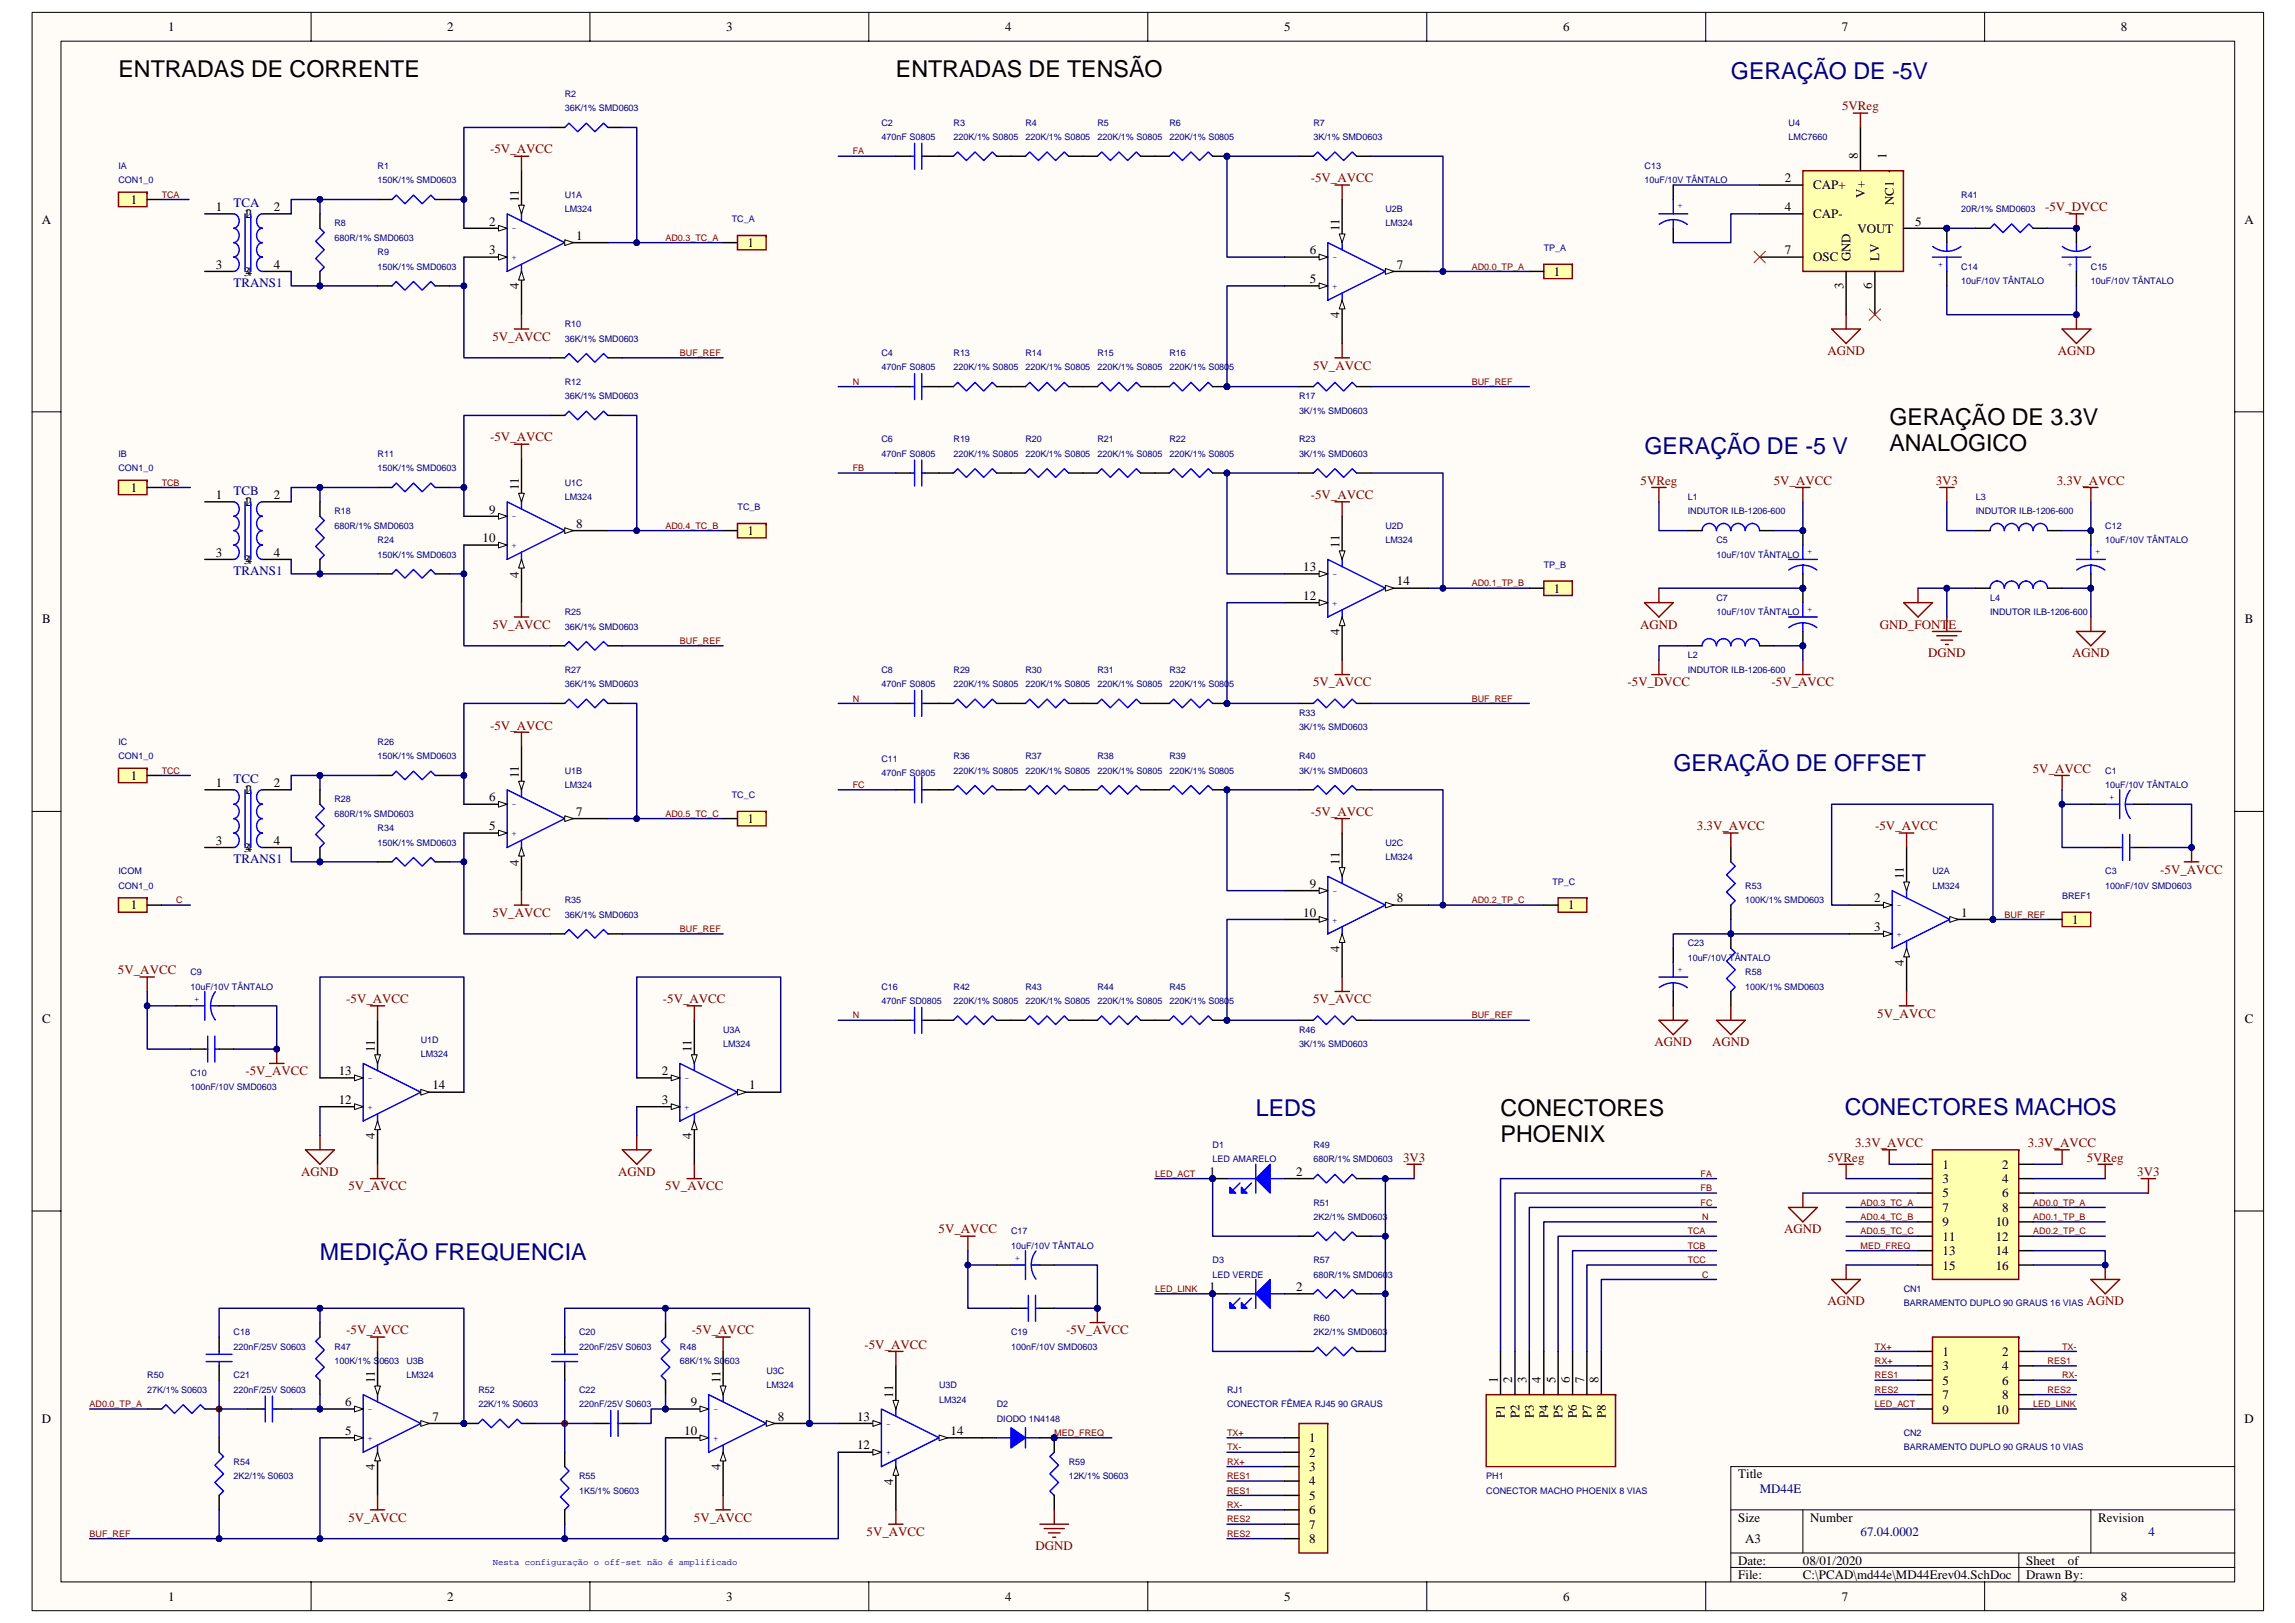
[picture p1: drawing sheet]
<svg xmlns="http://www.w3.org/2000/svg" width="420mm" height="297mm" viewBox="0 0 420 297" stroke-linecap="round" stroke-linejoin="round" font-family="sans-serif">
<defs><g id="words">
<g font-size="4.3">
<text x="21.7" y="14">ENTRADAS DE CORRENTE</text>
<text x="164" y="14">ENTRADAS DE TENSÃO</text>
<text x="345.9" y="77.8">GERAÇÃO DE 3.3V</text>
<text x="345.9" y="82.5">ANALOGICO</text>
<text x="274.7" y="204.3">CONECTORES</text>
<text x="274.7" y="209">PHOENIX</text>
</g>
<g font-size="4.3" fill="#000080">
<text x="316.9" y="14.5">GERAÇÃO DE -5V</text>
<text x="301.1" y="83.1">GERAÇÃO DE -5 V</text>
<text x="306.4" y="141">GERAÇÃO DE OFFSET</text>
<text x="229.9" y="204.3">LEDS</text>
<text x="337.7" y="204">CONECTORES MACHOS</text>
<text x="58.6" y="230.6">MEDIÇÃO FREQUENCIA</text>
</g>
<g font-size="2.4">
<text x="30.8" y="5.7">1</text>
<text x="81.9" y="5.7">2</text>
<text x="133" y="5.7">3</text>
<text x="184" y="5.7">4</text>
<text x="235.1" y="5.7">5</text>
<text x="286.2" y="5.7">6</text>
<text x="337.2" y="5.7">7</text>
<text x="388.3" y="5.7">8</text>
<text x="340.1" y="29.1" transform="rotate(-90 340.1 29.1)">8</text>
<text x="345.4" y="29.1" transform="rotate(-90 345.4 29.1)">1</text>
<text x="326.8" y="33.4">2</text>
<text x="331.9" y="34.7">CAP+</text>
<text x="7.7" y="40.9">A</text>
<text x="23.9" y="37.3">1</text>
<text x="39.5" y="38.6">1</text>
<text x="44.6" y="39.9">12</text>
<text x="50.2" y="38.6">2</text>
<text x="89.5" y="41.3">2</text>
<text x="95" y="37" transform="rotate(-90 95 37)">11</text>
<text x="326.8" y="38.6">4</text>
<text x="331.9" y="39.9">CAP-</text>
<text x="341.4" y="36.2" transform="rotate(-90 341.4 36.2)">V+</text>
<text x="346.7" y="37.6" transform="rotate(-90 346.7 37.6)">NC1</text>
<text x="350.6" y="41.3">5</text>
<text x="410.9" y="40.9">A</text>
<text x="89.5" y="46.5">3</text>
<text x="105.5" y="43.9">1</text>
<text x="136.9" y="45.2">1</text>
<text x="239.8" y="46.5">6</text>
<text x="245.2" y="42.3" transform="rotate(-90 245.2 42.3)">11</text>
<text x="326.8" y="46.5">7</text>
<text x="331.9" y="47.9">OSC</text>
<text x="338.8" y="47.8" transform="rotate(-90 338.8 47.8)">GND</text>
<text x="340.1" y="42.6">VOUT</text>
<text x="344.1" y="47.8" transform="rotate(-90 344.1 47.8)">LV</text>
<text x="39.5" y="49.2">3</text>
<text x="44.6" y="50.5">34</text>
<text x="50.2" y="49.2">4</text>
<text x="95" y="53" transform="rotate(-90 95 53)">4</text>
<text x="239.8" y="51.8">5</text>
<text x="255.7" y="49.2">7</text>
<text x="284.5" y="50.5">1</text>
<text x="337.5" y="53" transform="rotate(-90 337.5 53)">3</text>
<text x="342.7" y="53" transform="rotate(-90 342.7 53)">6</text>
<text x="245.2" y="58.3" transform="rotate(-90 245.2 58.3)">4</text>
<text x="95" y="89.7" transform="rotate(-90 95 89.7)">11</text>
<text x="23.9" y="90">1</text>
<text x="39.5" y="91.3">1</text>
<text x="44.6" y="92.7">12</text>
<text x="50.2" y="91.3">2</text>
<text x="89.5" y="94">9</text>
<text x="39.5" y="101.9">3</text>
<text x="50.2" y="101.9">4</text>
<text x="88.4" y="99.3">10</text>
<text x="105.5" y="96.6">8</text>
<text x="136.9" y="97.9">1</text>
<text x="245.2" y="100.3" transform="rotate(-90 245.2 100.3)">11</text>
<text x="44.6" y="103.2">34</text>
<text x="95" y="105.7" transform="rotate(-90 95 105.7)">4</text>
<text x="238.6" y="104.5">13</text>
<text x="255.7" y="107.1">14</text>
<text x="238.6" y="109.8">12</text>
<text x="284.5" y="108.5">1</text>
<text x="7.7" y="114.1">B</text>
<text x="245.2" y="116.2" transform="rotate(-90 245.2 116.2)">4</text>
<text x="411" y="114.1">B</text>
<text x="23.9" y="142.7">1</text>
<text x="95" y="142.5" transform="rotate(-90 95 142.5)">11</text>
<text x="39.5" y="144.1">1</text>
<text x="44.6" y="145.4">12</text>
<text x="50.2" y="144.1">2</text>
<text x="89.5" y="146.7">6</text>
<text x="105.5" y="149.3">7</text>
<text x="39.5" y="154.6">3</text>
<text x="44.6" y="155.9">34</text>
<text x="50.2" y="154.6">4</text>
<text x="89.5" y="152">5</text>
<text x="136.9" y="150.6">1</text>
<text x="95" y="158.4" transform="rotate(-90 95 158.4)">4</text>
<text x="245.2" y="158.3" transform="rotate(-90 245.2 158.3)">11</text>
<text x="348.5" y="160.9" transform="rotate(-90 348.5 160.9)">11</text>
<text x="23.9" y="166.5">1</text>
<text x="238.6" y="167.8">10</text>
<text x="239.8" y="162.5">9</text>
<text x="255.7" y="165.1">8</text>
<text x="287.1" y="166.5">1</text>
<text x="343.1" y="165.1">2</text>
<text x="359.1" y="167.8">1</text>
<text x="343.1" y="170.4">3</text>
<text x="379.4" y="169.1">1</text>
<text x="245.2" y="174.2" transform="rotate(-90 245.2 174.2)">4</text>
<text x="348.5" y="176.8" transform="rotate(-90 348.5 176.8)">4</text>
<text x="7.7" y="187.2">C</text>
<text x="411" y="187.2">C</text>
<text x="62" y="196.8">13</text>
<text x="68.6" y="192.5" transform="rotate(-90 68.6 192.5)">11</text>
<text x="121.2" y="196.8">2</text>
<text x="126.6" y="192.5" transform="rotate(-90 126.6 192.5)">11</text>
<text x="62" y="202">12</text>
<text x="79.2" y="199.4">14</text>
<text x="121.2" y="202">3</text>
<text x="137.1" y="199.4">1</text>
<text x="68.6" y="208.5" transform="rotate(-90 68.6 208.5)">4</text>
<text x="126.6" y="208.5" transform="rotate(-90 126.6 208.5)">4</text>
<text x="221.3" y="215.2">1</text>
<text x="237.3" y="215.2">2</text>
<text x="355.6" y="213.9">1</text>
<text x="366.6" y="213.9">2</text>
<text x="355.6" y="216.5">3</text>
<text x="355.6" y="219.2">5</text>
<text x="355.6" y="221.8">7</text>
<text x="366.6" y="216.5">4</text>
<text x="366.6" y="219.2">6</text>
<text x="366.6" y="221.8">8</text>
<text x="355.6" y="224.4">9</text>
<text x="355.6" y="227.1">11</text>
<text x="365.4" y="224.4">10</text>
<text x="365.4" y="227.1">12</text>
<text x="355.6" y="229.7">13</text>
<text x="355.6" y="232.3">15</text>
<text x="365.4" y="229.7">14</text>
<text x="365.4" y="232.3">16</text>
<text x="221.3" y="236.3">1</text>
<text x="237.3" y="236.3">2</text>
<text x="355.6" y="248.2">1</text>
<text x="355.6" y="250.8">3</text>
<text x="366.6" y="248.2">2</text>
<text x="366.6" y="250.8">4</text>
<text x="63.2" y="257.4">6</text>
<text x="68.6" y="253.2" transform="rotate(-90 68.6 253.2)">11</text>
<text x="126.5" y="257.4">9</text>
<text x="131.9" y="253.2" transform="rotate(-90 131.9 253.2)">11</text>
<text x="163.5" y="255.8" transform="rotate(-90 163.5 255.8)">11</text>
<text x="274.2" y="253.2" transform="rotate(-90 274.2 253.2)">1</text>
<text x="276.8" y="253.2" transform="rotate(-90 276.8 253.2)">2</text>
<text x="279.5" y="253.2" transform="rotate(-90 279.5 253.2)">3</text>
<text x="282.1" y="253.2" transform="rotate(-90 282.1 253.2)">4</text>
<text x="284.7" y="253.2" transform="rotate(-90 284.7 253.2)">5</text>
<text x="287.4" y="253.2" transform="rotate(-90 287.4 253.2)">6</text>
<text x="290" y="253.2" transform="rotate(-90 290 253.2)">7</text>
<text x="292.7" y="253.2" transform="rotate(-90 292.7 253.2)">8</text>
<text x="355.6" y="253.4">5</text>
<text x="355.6" y="256.1">7</text>
<text x="366.6" y="253.4">6</text>
<text x="366.6" y="256.1">8</text>
<text x="7.7" y="260.4">D</text>
<text x="63.2" y="262.7">5</text>
<text x="79.2" y="260">7</text>
<text x="125.3" y="262.7">10</text>
<text x="142.4" y="260">8</text>
<text x="156.9" y="260">13</text>
<text x="174" y="262.7">14</text>
<text x="239.7" y="264">1</text>
<text x="275.5" y="259.6" transform="rotate(-90 275.5 259.6)">P1</text>
<text x="278.2" y="259.6" transform="rotate(-90 278.2 259.6)">P2</text>
<text x="280.8" y="259.6" transform="rotate(-90 280.8 259.6)">P3</text>
<text x="283.4" y="259.6" transform="rotate(-90 283.4 259.6)">P4</text>
<text x="286.1" y="259.6" transform="rotate(-90 286.1 259.6)">P5</text>
<text x="288.7" y="259.6" transform="rotate(-90 288.7 259.6)">P6</text>
<text x="291.3" y="259.6" transform="rotate(-90 291.3 259.6)">P7</text>
<text x="294" y="259.6" transform="rotate(-90 294 259.6)">P8</text>
<text x="355.6" y="258.7">9</text>
<text x="365.4" y="258.7">10</text>
<text x="410.9" y="260.4">D</text>
<text x="68.6" y="269.1" transform="rotate(-90 68.6 269.1)">4</text>
<text x="131.9" y="269.1" transform="rotate(-90 131.9 269.1)">4</text>
<text x="156.9" y="265.3">12</text>
<text x="239.7" y="266.6">2</text>
<text x="239.7" y="269.2">3</text>
<text x="163.5" y="271.7" transform="rotate(-90 163.5 271.7)">4</text>
<text x="239.7" y="271.9">4</text>
<text x="239.7" y="274.5">5</text>
<text x="318.2" y="270.6">Title</text>
<text x="239.7" y="277.1">6</text>
<text x="239.7" y="279.8">7</text>
<text x="318.2" y="278.5">Size</text>
<text x="331.4" y="278.5">Number</text>
<text x="384.1" y="278.5">Revision</text>
<text x="239.7" y="282.4">8</text>
<text x="318.2" y="286.4">Date:</text>
<text x="319.5" y="282.4">A3</text>
<text x="330.1" y="286.4">08/01/2020</text>
<text x="370.9" y="286.4">Sheet</text>
<text x="378.6" y="286.4">of</text>
<text x="30.8" y="292.9">1</text>
<text x="81.9" y="292.9">2</text>
<text x="133" y="292.9">3</text>
<text x="184" y="292.9">4</text>
<text x="235.1" y="292.9">5</text>
<text x="286.2" y="292.9">6</text>
<text x="318.2" y="289">File:</text>
<text x="330.1" y="289">C:\PCAD\md44e\MD44Erev04.SchDoc</text>
<text x="337.2" y="292.9">7</text>
<text x="370.9" y="289">Drawn By:</text>
<text x="388.3" y="292.9">8</text>
</g>
<g font-size="2.4" fill="#800000">
<text x="337.2" y="20.2">5VReg</text>
<text x="89.7" y="28.1">-5V_AVCC</text>
<text x="240" y="33.4">-5V_AVCC</text>
<text x="374.4" y="38.6">-5V_DVCC</text>
<text x="90.1" y="62.4">5V_AVCC</text>
<text x="334.5" y="65">AGND</text>
<text x="376.7" y="65">AGND</text>
<text x="240.4" y="67.6">5V_AVCC</text>
<text x="89.7" y="80.8">-5V_AVCC</text>
<text x="300.3" y="88.7">5VReg</text>
<text x="324.7" y="88.7">5V_AVCC</text>
<text x="354.4" y="88.7">3V3</text>
<text x="376.5" y="88.7">3.3V_AVCC</text>
<text x="240" y="91.3">-5V_AVCC</text>
<text x="90.1" y="115.1">5V_AVCC</text>
<text x="300.3" y="115.1">AGND</text>
<text x="344.2" y="115.1">GND_FONTE</text>
<text x="240.4" y="125.6">5V_AVCC</text>
<text x="298" y="125.6">-5V_DVCC</text>
<text x="324.3" y="125.6">-5V_AVCC</text>
<text x="353" y="120.3">DGND</text>
<text x="379.4" y="120.3">AGND</text>
<text x="89.7" y="133.5">-5V_AVCC</text>
<text x="372.2" y="141.4">5V_AVCC</text>
<text x="240" y="149.3">-5V_AVCC</text>
<text x="310.7" y="152">3.3V_AVCC</text>
<text x="343.3" y="152">-5V_AVCC</text>
<text x="395.5" y="159.9">-5V_AVCC</text>
<text x="90.1" y="167.8">5V_AVCC</text>
<text x="21.6" y="178.3">5V_AVCC</text>
<text x="63.4" y="183.6">-5V_AVCC</text>
<text x="121.4" y="183.6">-5V_AVCC</text>
<text x="240.4" y="183.6">5V_AVCC</text>
<text x="302.9" y="191.5">AGND</text>
<text x="313.4" y="191.5">AGND</text>
<text x="343.7" y="186.2">5V_AVCC</text>
<text x="44.9" y="196.8">-5V_AVCC</text>
<text x="339.6" y="209.9">3.3V_AVCC</text>
<text x="371.3" y="209.9">3.3V_AVCC</text>
<text x="55.1" y="215.2">AGND</text>
<text x="113.1" y="215.2">AGND</text>
<text x="256.9" y="212.6">3V3</text>
<text x="334.6" y="212.6">5VReg</text>
<text x="382" y="212.6">5VReg</text>
<text x="391.3" y="215.2">3V3</text>
<text x="63.8" y="217.8">5V_AVCC</text>
<text x="121.8" y="217.8">5V_AVCC</text>
<text x="171.8" y="225.7">5V_AVCC</text>
<text x="326.6" y="225.7">AGND</text>
<text x="334.5" y="238.9">AGND</text>
<text x="382" y="238.9">AGND</text>
<text x="63.4" y="244.2">-5V_AVCC</text>
<text x="126.6" y="244.2">-5V_AVCC</text>
<text x="195.2" y="244.2">-5V_AVCC</text>
<text x="158.3" y="246.8">-5V_AVCC</text>
<text x="63.8" y="278.5">5V_AVCC</text>
<text x="127" y="278.5">5V_AVCC</text>
<text x="158.7" y="281.1">5V_AVCC</text>
<text x="189.6" y="283.7">DGND</text>
</g>
<g font-size="2.4" fill="#000080">
<text x="42.8" y="37.8">TCA</text>
<text x="42.8" y="52.6">TRANS1</text>
<text x="42.8" y="90.6">TCB</text>
<text x="42.8" y="105.3">TRANS1</text>
<text x="42.8" y="143.3">TCC</text>
<text x="42.8" y="158">TRANS1</text>
<text x="322.2" y="273.2">MD44E</text>
<text x="340.6" y="281.1">67.04.0002</text>
<text x="393.3" y="281.1">4</text>
</g>
<g font-size="1.7" fill="#000080">
<text x="103.4" y="17.7">R2</text>
<text x="103.4" y="20.3">36K/1% SMD0603</text>
<text x="161.4" y="23">C2</text>
<text x="174.6" y="23">R3</text>
<text x="187.7" y="23">R4</text>
<text x="200.9" y="23">R5</text>
<text x="214.1" y="23">R6</text>
<text x="240.5" y="23">R7</text>
<text x="327.4" y="23">U4</text>
<text x="161.4" y="25.6">470nF S0805</text>
<text x="174.6" y="25.6">220K/1% S0805</text>
<text x="187.7" y="25.6">220K/1% S0805</text>
<text x="200.9" y="25.6">220K/1% S0805</text>
<text x="214.1" y="25.6">220K/1% S0805</text>
<text x="240.5" y="25.6">3K/1% SMD0603</text>
<text x="327.4" y="25.6">LMC7660</text>
<text x="21.7" y="30.9">IA</text>
<text x="21.7" y="33.5">CON1_0</text>
<text x="69.1" y="30.9">R1</text>
<text x="69.1" y="33.5">150K/1% SMD0603</text>
<text x="301.1" y="30.9">C13</text>
<text x="301.1" y="33.5">10uF/10V TÂNTALO</text>
<text x="61.2" y="41.4">R8</text>
<text x="103.4" y="36.2">U1A</text>
<text x="103.4" y="38.8">LM324</text>
<text x="134" y="40.6">TC_A</text>
<text x="253.6" y="38.8">U2B</text>
<text x="253.6" y="41.4">LM324</text>
<text x="359.1" y="36.2">R41</text>
<text x="359.1" y="38.8">20R/1% SMD0603</text>
<text x="61.2" y="44.1">680R/1% SMD0603</text>
<text x="69.1" y="46.7">R9</text>
<text x="282.6" y="45.9">TP_A</text>
<text x="69.1" y="49.3">150K/1% SMD0603</text>
<text x="359.1" y="49.3">C14</text>
<text x="359.1" y="52">10uF/10V TÂNTALO</text>
<text x="382.8" y="49.3">C15</text>
<text x="382.8" y="52">10uF/10V TÂNTALO</text>
<text x="103.4" y="59.9">R10</text>
<text x="103.4" y="62.5">36K/1% SMD0603</text>
<text x="161.4" y="65.2">C4</text>
<text x="174.6" y="65.2">R13</text>
<text x="187.7" y="65.2">R14</text>
<text x="200.9" y="65.2">R15</text>
<text x="214.1" y="65.2">R16</text>
<text x="103.4" y="70.4">R12</text>
<text x="161.4" y="67.8">470nF S0805</text>
<text x="174.6" y="67.8">220K/1% S0805</text>
<text x="187.7" y="67.8">220K/1% S0805</text>
<text x="200.9" y="67.8">220K/1% S0805</text>
<text x="214.1" y="67.8">220K/1% S0805</text>
<text x="103.4" y="73.1">36K/1% SMD0603</text>
<text x="237.8" y="73.1">R17</text>
<text x="237.8" y="75.7">3K/1% SMD0603</text>
<text x="21.7" y="83.6">IB</text>
<text x="69.1" y="83.6">R11</text>
<text x="161.4" y="81">C6</text>
<text x="161.4" y="83.6">470nF S0805</text>
<text x="174.6" y="81">R19</text>
<text x="174.6" y="83.6">220K/1% S0805</text>
<text x="187.7" y="81">R20</text>
<text x="187.7" y="83.6">220K/1% S0805</text>
<text x="200.9" y="81">R21</text>
<text x="200.9" y="83.6">220K/1% S0805</text>
<text x="214.1" y="81">R22</text>
<text x="214.1" y="83.6">220K/1% S0805</text>
<text x="237.8" y="81">R23</text>
<text x="237.8" y="83.6">3K/1% SMD0603</text>
<text x="21.7" y="86.2">CON1_0</text>
<text x="69.1" y="86.2">150K/1% SMD0603</text>
<text x="103.4" y="88.9">U1C</text>
<text x="61.2" y="94.1">R18</text>
<text x="103.4" y="91.5">LM324</text>
<text x="135" y="93.3">TC_B</text>
<text x="309" y="91.5">L1</text>
<text x="309" y="94.1">INDUTOR ILB-1206-600</text>
<text x="361.7" y="91.5">L3</text>
<text x="361.7" y="94.1">INDUTOR ILB-1206-600</text>
<text x="61.2" y="96.8">680R/1% SMD0603</text>
<text x="69.1" y="99.4">R24</text>
<text x="253.6" y="96.8">U2D</text>
<text x="253.6" y="99.4">LM324</text>
<text x="314.3" y="99.4">C5</text>
<text x="385.4" y="96.8">C12</text>
<text x="385.4" y="99.4">10uF/10V TÂNTALO</text>
<text x="69.1" y="102">150K/1% SMD0603</text>
<text x="282.6" y="103.9">TP_B</text>
<text x="314.3" y="102">10uF/10V TÂNTALO</text>
<text x="103.4" y="112.6">R25</text>
<text x="314.3" y="110">C7</text>
<text x="314.3" y="112.6">10uF/10V TÂNTALO</text>
<text x="364.3" y="110">L4</text>
<text x="364.3" y="112.6">INDUTOR ILB-1206-600</text>
<text x="103.4" y="115.2">36K/1% SMD0603</text>
<text x="103.4" y="123.1">R27</text>
<text x="103.4" y="125.8">36K/1% SMD0603</text>
<text x="161.4" y="123.1">C8</text>
<text x="161.4" y="125.8">470nF S0805</text>
<text x="174.6" y="123.1">R29</text>
<text x="174.6" y="125.8">220K/1% S0805</text>
<text x="187.7" y="123.1">R30</text>
<text x="187.7" y="125.8">220K/1% S0805</text>
<text x="200.9" y="123.1">R31</text>
<text x="200.9" y="125.8">220K/1% S0805</text>
<text x="214.1" y="123.1">R32</text>
<text x="214.1" y="125.8">220K/1% S0805</text>
<text x="309" y="120.5">L2</text>
<text x="309" y="123.1">INDUTOR ILB-1206-600</text>
<text x="237.8" y="131">R33</text>
<text x="21.7" y="136.3">IC</text>
<text x="69.1" y="136.3">R26</text>
<text x="237.8" y="133.7">3K/1% SMD0603</text>
<text x="21.7" y="138.9">CON1_0</text>
<text x="69.1" y="138.9">150K/1% SMD0603</text>
<text x="103.4" y="141.6">U1B</text>
<text x="161.4" y="139.5">C11</text>
<text x="161.4" y="142.1">470nF S0805</text>
<text x="174.6" y="138.9">R36</text>
<text x="174.6" y="141.6">220K/1% S0805</text>
<text x="187.7" y="138.9">R37</text>
<text x="187.7" y="141.6">220K/1% S0805</text>
<text x="200.9" y="138.9">R38</text>
<text x="200.9" y="141.6">220K/1% S0805</text>
<text x="214.1" y="138.9">R39</text>
<text x="214.1" y="141.6">220K/1% S0805</text>
<text x="237.8" y="138.9">R40</text>
<text x="237.8" y="141.6">3K/1% SMD0603</text>
<text x="385.4" y="141.6">C1</text>
<text x="61.2" y="146.9">R28</text>
<text x="61.2" y="149.5">680R/1% SMD0603</text>
<text x="103.4" y="144.2">LM324</text>
<text x="134" y="146.1">TC_C</text>
<text x="385.4" y="144.2">10uF/10V TÂNTALO</text>
<text x="69.1" y="152.1">R34</text>
<text x="69.1" y="154.7">150K/1% SMD0603</text>
<text x="253.6" y="154.7">U2C</text>
<text x="21.7" y="160">ICOM</text>
<text x="253.6" y="157.4">LM324</text>
<text x="284.2" y="161.9">TP_C</text>
<text x="353.8" y="160">U2A</text>
<text x="385.4" y="160">C3</text>
<text x="21.7" y="162.7">CON1_0</text>
<text x="103.4" y="165.3">R35</text>
<text x="103.4" y="167.9">36K/1% SMD0603</text>
<text x="319.5" y="162.7">R53</text>
<text x="319.5" y="165.3">100K/1% SMD0603</text>
<text x="353.8" y="162.7">LM324</text>
<text x="377.5" y="164.5">BREF1</text>
<text x="385.4" y="162.7">100nF/10V SMD0603</text>
<text x="309" y="173.2">C23</text>
<text x="34.9" y="178.5">C9</text>
<text x="309" y="175.9">10uF/10V TÂNTALO</text>
<text x="319.5" y="178.5">R58</text>
<text x="34.9" y="181.1">10uF/10V TÂNTALO</text>
<text x="161.4" y="181.1">C16</text>
<text x="161.4" y="183.7">470nF SD0805</text>
<text x="174.6" y="181.1">R42</text>
<text x="174.6" y="183.7">220K/1% S0805</text>
<text x="187.7" y="181.1">R43</text>
<text x="187.7" y="183.7">220K/1% S0805</text>
<text x="200.9" y="181.1">R44</text>
<text x="200.9" y="183.7">220K/1% S0805</text>
<text x="214.1" y="181.1">R45</text>
<text x="214.1" y="183.7">220K/1% S0805</text>
<text x="319.5" y="181.1">100K/1% SMD0603</text>
<text x="77" y="190.9">U1D</text>
<text x="132.4" y="189">U3A</text>
<text x="132.4" y="191.7">LM324</text>
<text x="237.8" y="189">R46</text>
<text x="237.8" y="191.7">3K/1% SMD0603</text>
<text x="34.9" y="196.9">C10</text>
<text x="77" y="193.5">LM324</text>
<text x="34.9" y="199.6">100nF/10V SMD0603</text>
<text x="222" y="210.1">D1</text>
<text x="222" y="212.7">LED AMARELO</text>
<text x="240.5" y="210.1">R49</text>
<text x="240.5" y="212.7">680R/1% SMD0603</text>
<text x="240.5" y="220.6">R51</text>
<text x="185.1" y="225.9">C17</text>
<text x="240.5" y="223.3">2K2/1% SMD0603</text>
<text x="185.1" y="228.6">10uF/10V TÂNTALO</text>
<text x="222" y="231.2">D3</text>
<text x="222" y="233.8">LED VERDE</text>
<text x="240.5" y="231.2">R57</text>
<text x="240.5" y="233.8">680R/1% SMD0603</text>
<text x="348.5" y="236.5">CN1</text>
<text x="348.5" y="239.1">BARRAMENTO DUPLO 90 GRAUS 16 VIAS</text>
<text x="42.8" y="244.4">C18</text>
<text x="106" y="244.4">C20</text>
<text x="185.1" y="244.4">C19</text>
<text x="240.5" y="241.7">R60</text>
<text x="240.5" y="244.4">2K2/1% SMD0603</text>
<text x="42.8" y="247">220nF/25V S0603</text>
<text x="61.2" y="247">R47</text>
<text x="61.2" y="249.6">100K/1% S0603</text>
<text x="74.4" y="249.6">U3B</text>
<text x="106" y="247">220nF/25V S0603</text>
<text x="124.5" y="247">R48</text>
<text x="124.5" y="249.6">68K/1% S0603</text>
<text x="140.3" y="251.5">U3C</text>
<text x="185.1" y="247">100nF/10V SMD0603</text>
<text x="27" y="252.3">R50</text>
<text x="27" y="254.9">27K/1% S0603</text>
<text x="42.8" y="252.3">C21</text>
<text x="42.8" y="254.9">220nF/25V S0603</text>
<text x="74.4" y="252.3">LM324</text>
<text x="87.6" y="254.9">R52</text>
<text x="87.6" y="257.5">22K/1% S0603</text>
<text x="106" y="254.9">C22</text>
<text x="106" y="257.5">220nF/25V S0603</text>
<text x="140.3" y="254.1">LM324</text>
<text x="171.9" y="254.1">U3D</text>
<text x="171.9" y="256.8">LM324</text>
<text x="182.5" y="257.5">D2</text>
<text x="224.7" y="254.9">RJ1</text>
<text x="224.7" y="257.5">CONECTOR FÊMEA RJ45 90 GRAUS</text>
<text x="182.5" y="260.2">DIODO 1N4148</text>
<text x="348.5" y="262.8">CN2</text>
<text x="42.8" y="268.1">R54</text>
<text x="195.7" y="268.1">R59</text>
<text x="348.5" y="265.5">BARRAMENTO DUPLO 90 GRAUS 10 VIAS</text>
<text x="42.8" y="270.7">2K2/1% S0603</text>
<text x="106" y="270.7">R55</text>
<text x="106" y="273.3">1K5/1% S0603</text>
<text x="195.7" y="270.7">12K/1% S0603</text>
<text x="272.1" y="270.7">PH1</text>
<text x="272.1" y="273.3">CONECTOR MACHO PHOENIX 8 VIAS</text>
</g>
<g font-size="1.7" fill="#800000">
<text x="156.1" y="28.3">FA</text>
<text x="29.6" y="36.2">TCA</text>
<text x="121.8" y="44.1">AD0.3_TC_A</text>
<text x="269.4" y="49.3">AD0.0_TP_A</text>
<text x="124.5" y="65.2">BUF_REF</text>
<text x="156.1" y="70.4">N</text>
<text x="269.4" y="70.4">BUF_REF</text>
<text x="29.6" y="88.9">TCB</text>
<text x="156.1" y="86.2">FB</text>
<text x="121.8" y="96.8">AD0.4_TC_B</text>
<text x="269.4" y="107.3">AD0.1_TP_B</text>
<text x="124.5" y="117.9">BUF_REF</text>
<text x="156.1" y="128.4">N</text>
<text x="269.4" y="128.4">BUF_REF</text>
<text x="29.6" y="141.6">TCC</text>
<text x="121.8" y="149.5">AD0.5_TC_C</text>
<text x="156.1" y="144.2">FC</text>
<text x="32.2" y="165.3">C</text>
<text x="269.4" y="165.3">AD0.2_TP_C</text>
<text x="367" y="167.9">BUF_REF</text>
<text x="124.5" y="170.6">BUF_REF</text>
<text x="156.1" y="186.4">N</text>
<text x="269.4" y="186.4">BUF_REF</text>
<text x="211.5" y="215.4">LED_ACT</text>
<text x="311.4" y="215.4">FA</text>
<text x="311.4" y="220.6">FC</text>
<text x="311.4" y="218">FB</text>
<text x="340.6" y="220.6">AD0.3_TC_A</text>
<text x="372.2" y="220.6">AD0.0_TP_A</text>
<text x="309" y="225.9">TCA</text>
<text x="311.6" y="223.3">N</text>
<text x="340.6" y="223.3">AD0.4_TC_B</text>
<text x="340.6" y="225.9">AD0.5_TC_C</text>
<text x="372.2" y="223.3">AD0.1_TP_B</text>
<text x="372.2" y="225.9">AD0.2_TP_C</text>
<text x="309" y="228.6">TCB</text>
<text x="309" y="231.2">TCC</text>
<text x="311.6" y="233.8">C</text>
<text x="340.6" y="228.6">MED_FREQ</text>
<text x="211.5" y="236.5">LED_LINK</text>
<text x="343.2" y="247">TX+</text>
<text x="343.2" y="249.6">RX+</text>
<text x="374.9" y="249.6">RES1</text>
<text x="377.5" y="247">TX-</text>
<text x="16.4" y="257.5">AD0.0_TP_A</text>
<text x="343.2" y="254.9">RES2</text>
<text x="343.2" y="252.3">RES1</text>
<text x="343.2" y="257.5">LED_ACT</text>
<text x="372.2" y="257.5">LED_LINK</text>
<text x="374.9" y="254.9">RES2</text>
<text x="377.5" y="252.3">RX-</text>
<text x="193" y="262.8">MED_FREQ</text>
<text x="224.7" y="262.8">TX+</text>
<text x="224.7" y="268.1">RX+</text>
<text x="224.7" y="265.5">TX-</text>
<text x="224.7" y="273.3">RES1</text>
<text x="224.7" y="276">RX-</text>
<text x="224.7" y="270.7">RES1</text>
<text x="16.4" y="281.3">BUF_REF</text>
<text x="224.7" y="281.3">RES2</text>
<text x="224.7" y="278.6">RES2</text>
</g>
<g font-size="1.6" fill="#00f">
<text x="307.1" y="38.1">+</text>
<text x="93.7" y="47.6">+</text>
<text x="93.7" y="42.4">-</text>
<text x="243.9" y="47.6">-</text>
<text x="243.9" y="52.9">+</text>
<text x="354.8" y="48.9">+</text>
<text x="378.5" y="48.9">+</text>
<text x="93.7" y="95.1">-</text>
<text x="93.7" y="100.3">+</text>
<text x="330.9" y="101.4">+</text>
<text x="383.6" y="101.4">+</text>
<text x="243.9" y="105.6">-</text>
<text x="243.9" y="110.9">+</text>
<text x="330.9" y="111.9">+</text>
<text x="93.7" y="147.8">-</text>
<text x="387" y="146.4" transform="rotate(-90 387 146.4)">+</text>
<text x="93.7" y="153">+</text>
<text x="243.9" y="163.6">-</text>
<text x="347.2" y="166.2">-</text>
<text x="243.9" y="168.8">+</text>
<text x="347.2" y="171.5">+</text>
<text x="307.1" y="177.8">+</text>
<text x="36.5" y="183.3" transform="rotate(-90 36.5 183.3)">+</text>
<text x="67.3" y="197.8">-</text>
<text x="125.3" y="197.8">-</text>
<text x="67.3" y="203.1">+</text>
<text x="125.3" y="203.1">+</text>
<text x="186.7" y="230.7" transform="rotate(-90 186.7 230.7)">+</text>
<text x="67.3" y="263.7">+</text>
<text x="67.3" y="258.5">-</text>
<text x="130.5" y="263.7">+</text>
<text x="130.5" y="258.5">-</text>
<text x="162.2" y="261.1">-</text>
<text x="162.2" y="266.4">+</text>
</g>
<text font-size="1.6" fill="#000080" x="90.2" y="286.4">Nesta configuração o off-set não é amplificado</text>
</g></defs>
<path d="M5.9 2.3h408.5v292.5h-408.5z" fill="#fffcf8"/>
<path d="M5.9 2.3h408.5v292.5h-408.5z" fill="none" stroke="#000" stroke-width=".18"/>
<path d="M11.2 7.6h397.9v281.9h-397.9z" fill="#fffcf8"/>
<g fill="none" stroke="#000" stroke-width=".18">
<path d="M11.2 7.5h397.9v282h-397.9zM56.9 2.2v5.3M108 2.2v5.3M159.1 2.2v5.3M210.1 2.2v5.3M261.2 2.2v5.3M312.3 2.2v5.3M363.3 2.2v5.3M5.9 75.4h5.2M409.1 75.4h5.3M5.9 148.5h5.2M409.1 148.5h5.3"/>
<path d="M5.9 221.6h5.2M409.1 221.6h5.3M316.9 276.3h92.2M330.1 276.3v7.9M382.8 276.3v7.9M409.1 268.4h-92.2v21.1M56.9 289.5v5.3M108 289.5v5.3M159.1 289.5v5.3M210.1 289.5v5.3M261.2 289.5v5.3M312.3 289.5v5.3"/>
<path d="M316.9 284.2h92.2M316.9 286.9h92.2M363.3 289.5v5.3M369.6 284.2v5.3"/>
</g>
<g fill="#000080" stroke="#000080" stroke-width=".18">
<circle cx="40.1" cy="257.9" r=".52"/>
<circle cx="103.4" cy="260.5" r=".53"/>
<circle cx="58.6" cy="105" r=".53"/>
<circle cx="58.6" cy="157.7" r=".53"/>
</g>
<g fill="none" stroke="#000" stroke-width=".26">
<path d="M69.1 52.3h2.7M79.7 52.3h2.6M100.7 65.5h2.7M100.7 76h2.7M111.3 65.5h2.6M111.3 76h2.6M37.5 91.8h5.3M48 91.8h5.3M58.6 91.8v2.7M69.1 89.2h2.7M79.7 89.2h2.6M37.5 102.4h5.3"/>
<path d="M48 102.4h5.3M58.6 102.4v2.6M69.1 105h2.7M79.7 105h2.6M100.7 118.2h2.7M111.3 118.2h2.6M100.7 128.7h2.7M111.3 128.7h2.6M37.5 144.5h5.3M37.5 155.1h5.3M48 144.5h5.3M48 155.1h5.3"/>
<path d="M58.6 144.5v2.7M58.6 155.1v2.6M69.1 141.9h2.7M69.1 157.7h2.7M79.7 141.9h2.6M79.7 157.7h2.6M100.7 170.9h2.7M111.3 170.9h2.6"/>
</g>
<g fill="none" stroke="#00f" stroke-width=".26">
<path d="M71.8 52.3l.7-.8 1.6 1.6 1.6-1.6 1.6 1.6 1.6-1.6 .8 .8M103.4 65.5l.8-.8 1.6 1.6 1.5-1.6 1.6 1.6 1.6-1.6 .8 .8M103.4 76l.8-.8 1.6 1.6 1.5-1.6 1.6 1.6 1.6-1.6 .8 .8M42.8 91.8a1.37 1.37 0 0 1 1 1.4 1.37 1.37 0 0 1-1 1.3 1.36 1.36 0 0 1 1 1.3 1.36 1.36 0 0 1-1 1.3 1.37 1.37 0 0 1 1 1.3 1.37 1.37 0 0 1-1 1.4 1.36 1.36 0 0 1 1 1.3 1.36 1.36 0 0 1-1 1.3M44.9 91.8v10.6M45.9 91.8v10.6M48 91.8a1.36 1.36 0 0 0-1 1.4 1.36 1.36 0 0 0 1 1.3 1.34 1.34 0 0 0-1 1.3 1.34 1.34 0 0 0 1 1.3 1.36 1.36 0 0 0-1 1.3 1.36 1.36 0 0 0 1 1.4 1.34 1.34 0 0 0-1 1.3 1.34 1.34 0 0 0 1 1.3M58.6 94.5l.8 .8-1.6 1.6 1.6 1.5-1.6 1.6 1.6 1.6-.8 .8M71.8 89.2l.7-.8 1.6 1.6 1.6-1.6 1.6 1.6 1.6-1.6 .8 .8M71.8 105l.7-.8 1.6 1.6 1.6-1.6 1.6 1.6 1.6-1.6 .8 .8M103.4 118.2l.8-.8 1.6 1.6 1.5-1.6 1.6 1.6 1.6-1.6 .8 .8M103.4 128.7l.8-.7 1.6 1.5 1.5-1.5 1.6 1.5 1.6-1.5 .8 .7"/>
<path d="M42.8 144.5a1.37 1.37 0 0 1 1 1.4 1.37 1.37 0 0 1-1 1.3 1.36 1.36 0 0 1 1 1.3 1.36 1.36 0 0 1-1 1.3M42.8 149.8a1.36 1.36 0 0 1 1 1.4 1.36 1.36 0 0 1-1 1.3 1.37 1.37 0 0 1 1 1.3 1.37 1.37 0 0 1-1 1.3M44.9 144.5v10.6M45.9 144.5v10.6M48 144.5a1.36 1.36 0 0 0-1 1.4 1.36 1.36 0 0 0 1 1.3 1.34 1.34 0 0 0-1 1.3 1.34 1.34 0 0 0 1 1.3M48 149.8a1.34 1.34 0 0 0-1 1.4 1.34 1.34 0 0 0 1 1.3 1.36 1.36 0 0 0-1 1.3 1.36 1.36 0 0 0 1 1.3M58.6 147.2l.8 .8-1.6 1.6 1.6 1.6-1.6 1.5 1.6 1.6-.8 .8M71.8 141.9l.7-.8 1.6 1.6 1.6-1.6 1.6 1.6 1.6-1.6 .8 .8M71.8 157.7l.7-.7 1.6 1.5 1.6-1.5 1.6 1.5 1.6-1.5 .8 .7M103.4 170.9l.8-.8 1.6 1.6 1.5-1.6 1.6 1.6 1.6-1.6 .8 .8"/>
</g>
<path d="M21.7 164.3v2.7h5.2v-2.7z" fill-rule="evenodd" fill="#ffffb0" stroke="#800000" stroke-width=".26"/>
<path d="M27 165.7h2.6" fill="none" stroke="#000" stroke-width=".26"/>
<path d="M21.7 140.6v2.6h5.2v-2.6z" fill-rule="evenodd" fill="#ffffb0" stroke="#800000" stroke-width=".26"/>
<path d="M27 141.9h2.6" fill="none" stroke="#000" stroke-width=".26"/>
<path d="M21.7 87.9v2.6h5.2v-2.6z" fill-rule="evenodd" fill="#ffffb0" stroke="#800000" stroke-width=".26"/>
<path d="M27 89.2h2.6" fill="none" stroke="#000" stroke-width=".26"/>
<path d="M21.7 35.2v2.6h5.2v-2.6z" fill-rule="evenodd" fill="#ffffb0" stroke="#800000" stroke-width=".26"/>
<path d="M27 36.5h2.6" fill="none" stroke="#000" stroke-width=".26"/>
<path d="M135 95.8v2.6h5.3v-2.6z" fill-rule="evenodd" fill="#ffffb0" stroke="#800000" stroke-width=".26"/>
<path d="M132.4 97.1h2.6" fill="none" stroke="#000" stroke-width=".26"/>
<path d="M135 43.1v2.6h5.3v-2.6z" fill-rule="evenodd" fill="#ffffb0" stroke="#800000" stroke-width=".26"/>
<path d="M132.4 44.4h2.6" fill="none" stroke="#000" stroke-width=".26"/>
<path d="M135 148.5v2.7h5.3v-2.7z" fill-rule="evenodd" fill="#ffffb0" stroke="#800000" stroke-width=".26"/>
<path d="M84.9 47.1h7.9M132.4 149.8h2.6" fill="none" stroke="#000" stroke-width=".26"/>
<path d="M92.8 39.1l10.6 5.3-10.6 5.3zM95.5 39.1v1.3M95.5 48.4v1.3" fill="none" stroke="#00f" stroke-width=".26"/>
<path d="M91.3 46.5l1.5 .6-1.5 .5z" fill="#fffcf8"/>
<path d="M91.3 46.5l1.5 .6-1.5 .5z" fill="none" stroke="#000" stroke-width=".18"/>
<path d="M84.9 41.8h7.9" fill="none" stroke="#000" stroke-width=".26"/>
<path d="M91.3 41.3l1.5 .5-1.5 .5z" fill="#fffcf8"/>
<path d="M91.3 41.3l1.5 .5-1.5 .5z" fill="none" stroke="#000" stroke-width=".18"/>
<path d="M103.4 44.4h7.9" fill="none" stroke="#000" stroke-width=".26"/>
<path d="M103.4 43.9l1.6 .5-1.6 .5z" fill="#fffcf8"/>
<path d="M103.4 43.9l1.6 .5-1.6 .5z" fill="none" stroke="#000" stroke-width=".18"/>
<path d="M95.5 49.7v7.9" fill="none" stroke="#000" stroke-width=".26"/>
<path d="M95.5 49.7l.5 1.6h-1.1z" fill="#fffcf8"/>
<path d="M95.5 49.7l.5 1.6h-1.1z" fill="none" stroke="#000" stroke-width=".18"/>
<path d="M95.5 31.2v7.9" fill="none" stroke="#000" stroke-width=".26"/>
<path d="M94.9 37.5h1.1l-.5 1.6z" fill="#fffcf8"/>
<path d="M94.9 37.5h1.1l-.5 1.6z" fill="none" stroke="#000" stroke-width=".18"/>
<path d="M37.5 39.1h5.3M48 39.1h5.3M69.1 36.5h2.7M79.7 36.5h2.6M100.7 23.3h2.7M111.3 23.3h2.6M37.5 49.7h5.3M48 49.7h5.3M84.9 152.5h7.9" fill="none" stroke="#000" stroke-width=".26"/>
<path d="M42.8 39.1a1.37 1.37 0 0 1 1 1.4 1.37 1.37 0 0 1-1 1.3 1.36 1.36 0 0 1 1 1.3 1.36 1.36 0 0 1-1 1.3 1.37 1.37 0 0 1 1 1.3 1.37 1.37 0 0 1-1 1.4 1.36 1.36 0 0 1 1 1.3 1.36 1.36 0 0 1-1 1.3M44.9 39.1v10.6M45.9 39.1v10.6M48 39.1a1.36 1.36 0 0 0-1 1.4 1.36 1.36 0 0 0 1 1.3 1.34 1.34 0 0 0-1 1.3 1.34 1.34 0 0 0 1 1.3 1.36 1.36 0 0 0-1 1.3 1.36 1.36 0 0 0 1 1.4 1.34 1.34 0 0 0-1 1.3 1.34 1.34 0 0 0 1 1.3M71.8 36.5l.7-.8 1.6 1.6 1.6-1.6 1.6 1.6 1.6-1.6 .8 .8M103.4 23.3l.8-.8 1.6 1.6 1.5-1.6 1.6 1.6 1.6-1.6 .8 .8M92.8 144.5l10.6 5.3-10.6 5.3zM95.5 144.5v1.4M95.5 153.8v1.3" fill="none" stroke="#00f" stroke-width=".26"/>
<path d="M91.3 151.9l1.5 .6-1.5 .5z" fill="#fffcf8"/>
<path d="M91.3 151.9l1.5 .6-1.5 .5z" fill="none" stroke="#000" stroke-width=".18"/>
<path d="M84.9 147.2h7.9" fill="none" stroke="#000" stroke-width=".26"/>
<path d="M91.3 146.7l1.5 .5-1.5 .5z" fill="#fffcf8"/>
<path d="M91.3 146.7l1.5 .5-1.5 .5z" fill="none" stroke="#000" stroke-width=".18"/>
<path d="M103.4 149.8h7.9" fill="none" stroke="#000" stroke-width=".26"/>
<path d="M103.4 149.3l1.6 .5-1.6 .5z" fill="#fffcf8"/>
<path d="M103.4 149.3l1.6 .5-1.6 .5z" fill="none" stroke="#000" stroke-width=".18"/>
<path d="M95.5 155.1v7.9" fill="none" stroke="#000" stroke-width=".26"/>
<path d="M95.5 155.1l.5 1.6h-1.1z" fill="#fffcf8"/>
<path d="M95.5 155.1l.5 1.6h-1.1z" fill="none" stroke="#000" stroke-width=".18"/>
<path d="M95.5 136.7v7.8" fill="none" stroke="#000" stroke-width=".26"/>
<path d="M94.9 143h1.1l-.5 1.5z" fill="#fffcf8"/>
<path d="M94.9 143h1.1l-.5 1.5z" fill="none" stroke="#000" stroke-width=".18"/>
<path d="M58.6 41.8l.8 .8-1.6 1.6 1.6 1.5-1.6 1.6 1.6 1.6-.8 .8M92.8 91.8l10.6 5.3-10.6 5.3zM95.5 91.8v1.4M95.5 101.1v1.3" fill="none" stroke="#00f" stroke-width=".26"/>
<path d="M58.6 39.1v2.7M58.6 49.7v2.6M84.9 99.8h7.9" fill="none" stroke="#000" stroke-width=".26"/>
<circle cx="58.6" cy="52.3" r=".52" fill="#000080" stroke="#000080" stroke-width=".18"/>
<path d="M91.3 99.2l1.5 .6-1.5 .5z" fill="#fffcf8"/>
<path d="M91.3 99.2l1.5 .6-1.5 .5z" fill="none" stroke="#000" stroke-width=".18"/>
<path d="M84.9 94.5h7.9" fill="none" stroke="#000" stroke-width=".26"/>
<path d="M91.3 94l1.5 .5-1.5 .5z" fill="#fffcf8"/>
<path d="M91.3 94l1.5 .5-1.5 .5z" fill="none" stroke="#000" stroke-width=".18"/>
<path d="M103.4 97.1h7.9" fill="none" stroke="#000" stroke-width=".26"/>
<path d="M103.4 96.6l1.6 .5-1.6 .5z" fill="#fffcf8"/>
<path d="M103.4 96.6l1.6 .5-1.6 .5z" fill="none" stroke="#000" stroke-width=".18"/>
<path d="M95.5 102.4v7.9" fill="none" stroke="#000" stroke-width=".26"/>
<path d="M95.5 102.4l.5 1.6h-1.1z" fill="#fffcf8"/>
<path d="M95.5 102.4l.5 1.6h-1.1z" fill="none" stroke="#000" stroke-width=".18"/>
<path d="M95.5 83.9v7.9" fill="none" stroke="#000" stroke-width=".26"/>
<path d="M94.9 90.3h1.1l-.5 1.5z" fill="#fffcf8"/>
<path d="M94.9 90.3h1.1l-.5 1.5z" fill="none" stroke="#000" stroke-width=".18"/>
<path d="M94.2 28.6h2.6M95.5 28.6v2.6M95.5 57.6v2.6M94.2 60.2h2.6M94.2 81.3h2.6M95.5 81.3v2.6M94.2 112.9h2.6M95.5 110.3v2.6M94.2 134h2.6M95.5 134v2.7M94.2 165.7h2.6M95.5 163v2.7" fill="none" stroke="#800000" stroke-width=".26"/>
<g fill="none" stroke="#00f" stroke-width=".26">
<path d="M303.7 39.1h5.3M306.3 36.5v2.6M303.8 41.1l1.2-.7 1.4-.2 1.3 .2 1.2 .7M306.3 40.2v1.6M353.8 47.1h5.3M353.9 45.1l1.2 .7 1.3 .2 1.4-.2 1.2-.7M356.4 44.4v1.6M356.4 47.1v2.6M364.3 41.8l.8-.8 1.6 1.6 1.6-1.6 1.6 1.6 1.5-1.6 .8 .8M377.5 47.1h5.3M377.6 45.1l1.2 .7 1.3 .2 1.4-.2 1.2-.7M380.1 44.4v1.6"/>
<path d="M380.1 47.1v2.6M66.5 194.6l10.5 5.3-10.5 5.3zM69.1 194.6v1.3M69.1 203.9v1.3"/>
</g>
<path d="M306.3 33.9v2.6M306.3 41.8v2.6M356.4 41.8v2.6M356.4 49.7v2.6M361.7 41.8h2.6M372.2 41.8h2.7M380.1 41.8v2.6M380.1 49.7v2.6M58.6 202.5h7.9" fill="none" stroke="#000" stroke-width=".26"/>
<g fill="#000080" stroke="#000080" stroke-width=".18">
<circle cx="380.1" cy="41.8" r=".52"/>
<circle cx="356.4" cy="41.8" r=".52"/>
</g>
<path d="M64.9 202l1.6 .5-1.6 .6z" fill="#fffcf8"/>
<path d="M64.9 202l1.6 .5-1.6 .6z" fill="none" stroke="#000" stroke-width=".18"/>
<path d="M58.6 197.3h7.9" fill="none" stroke="#000" stroke-width=".26"/>
<path d="M64.9 196.7l1.6 .6-1.6 .5z" fill="#fffcf8"/>
<path d="M64.9 196.7l1.6 .6-1.6 .5z" fill="none" stroke="#000" stroke-width=".18"/>
<path d="M77 199.9h7.9" fill="none" stroke="#000" stroke-width=".26"/>
<path d="M77 199.4l1.6 .5-1.6 .5z" fill="#fffcf8"/>
<path d="M77 199.4l1.6 .5-1.6 .5z" fill="none" stroke="#000" stroke-width=".18"/>
<path d="M69.1 205.2v7.9" fill="none" stroke="#000" stroke-width=".26"/>
<path d="M69.1 205.2l.5 1.6h-1z" fill="#fffcf8"/>
<path d="M69.1 205.2l.5 1.6h-1z" fill="none" stroke="#000" stroke-width=".18"/>
<path d="M69.1 186.7v7.9" fill="none" stroke="#000" stroke-width=".26"/>
<path d="M68.6 193h1l-.5 1.6z" fill="#fffcf8"/>
<path d="M68.6 193h1l-.5 1.6z" fill="none" stroke="#000" stroke-width=".18"/>
<path d="M330.1 31.2v18.5h18.4v-18.5z" fill-rule="evenodd" fill="#ffffb0" stroke="#800000" stroke-width=".26"/>
<g fill="none" stroke="#000" stroke-width=".26">
<path d="M164 28.6h2.7M169.3 28.6h5.3M182.5 28.6h5.2M195.6 28.6h5.3M208.8 28.6h5.3M222 28.6h2.6M322.1 33.9h8M322.1 39.1h8M340.6 23.3v7.9M345.9 31.2h.1M235.2 52.3h7.9M322.1 47.1h8"/>
<path d="M338 49.7v7.9M343.2 49.7v7.9M348.5 41.8h7.9M164 70.8h2.7M169.3 70.8h5.3M182.5 70.8h5.2M195.6 70.8h5.3M208.8 70.8h5.3M222 70.8h2.6M385.4 155.1h2.7M390.7 155.1h2.6M32.2 184.1h2.7"/>
<path d="M34.9 192h2.6M40.1 184.1h2.7M40.1 192h2.7"/>
</g>
<g fill="#000080" stroke="#000080" stroke-width=".18">
<circle cx="356.4" cy="41.8" r=".52"/>
<circle cx="50.6" cy="192" r=".52"/>
<circle cx="380.1" cy="41.8" r=".52"/>
<circle cx="380.1" cy="57.6" r=".52"/>
<circle cx="224.6" cy="70.8" r=".53"/>
<circle cx="224.6" cy="28.6" r=".53"/>
</g>
<g fill="none" stroke="#00f" stroke-width=".26">
<path d="M166.7 28.6h.7M167.4 26.2v4.8M168.8 28.6h.5M168.8 26.2v4.8M174.6 28.6l.7-.8 1.6 1.6 1.6-1.6 1.6 1.6 1.6-1.6 .8 .8M187.7 28.6l.8-.8 1.6 1.6 1.6-1.6 1.6 1.6 1.5-1.6 .8 .8M200.9 28.6l.8-.8 1.6 1.6 1.6-1.6 1.5 1.6 1.6-1.6 .8 .8M214.1 28.6l.8-.8 1.6 1.6 1.5-1.6 1.6 1.6 1.6-1.6 .8 .8M243.1 44.4l10.5 5.3-10.5 5.2zM245.7 44.4v1.3M245.7 53.6v1.3M166.7 70.8h.7"/>
<path d="M167.4 68.4v4.7M168.8 68.4v4.7M168.8 70.8h.5M174.6 70.8l.7-.8 1.6 1.6 1.6-1.6 1.6 1.6 1.6-1.6 .8 .8M187.7 70.8l.8-.8 1.6 1.6 1.6-1.6 1.6 1.6 1.5-1.6 .8 .8M200.9 70.8l.8-.8 1.6 1.6 1.6-1.6 1.5 1.6 1.6-1.6 .8 .8M214.1 70.8l.8-.8 1.6 1.6 1.5-1.6 1.6 1.6 1.6-1.6 .8 .8M388.1 155.1h.5M388.6 152.7v4.8M389.9 155.1h.8M389.9 152.7v4.8M34.9 184.1h2.6"/>
<path d="M37.5 181.5v5.2M37.5 192h.5M38 189.6v4.8M38.6 184.1h1.5M39.3 189.6v4.8M39.3 192h.8M39.4 181.5a4.3 4.3 0 0 0 0 5.2"/>
</g>
<g fill="none" stroke="#800000" stroke-width=".26">
<path d="M339.3 20.7h2.6M340.6 20.7v2.6M378.8 39.1h2.7M380.1 39.1v2.7M338 57.6v2.6M380.1 57.6v2.6M335.3 60.2h5.3l-2.6 2.7zM377.5 60.2h5.3l-2.7 2.7zM25.6 178.8h2.7M27 178.8v2.7M49.3 194.6h2.7M50.7 192v2.6"/>
<path d="M67.8 184.1h2.6M69.1 184.1v2.6M55.9 210.4h5.3l-2.6 2.7zM58.6 207.8v2.6M67.8 215.7h2.6M69.1 213.1v2.6"/>
</g>
<path d="M241.5 51.8l1.6 .5-1.6 .6z" fill="#fffcf8"/>
<path d="M241.5 51.8l1.6 .5-1.6 .6z" fill="none" stroke="#000" stroke-width=".18"/>
<path d="M235.2 47.1h7.9" fill="none" stroke="#000" stroke-width=".26"/>
<path d="M241.5 46.5l1.6 .6-1.6 .5z" fill="#fffcf8"/>
<path d="M241.5 46.5l1.6 .6-1.6 .5z" fill="none" stroke="#000" stroke-width=".18"/>
<path d="M253.6 49.7h7.9" fill="none" stroke="#000" stroke-width=".26"/>
<path d="M253.6 49.1l1.6 .6-1.6 .5z" fill="#fffcf8"/>
<path d="M253.6 49.1l1.6 .6-1.6 .5z" fill="none" stroke="#000" stroke-width=".18"/>
<path d="M245.7 54.9v8" fill="none" stroke="#000" stroke-width=".26"/>
<path d="M245.7 54.9l.5 1.6h-1z" fill="#fffcf8"/>
<path d="M245.7 54.9l.5 1.6h-1z" fill="none" stroke="#000" stroke-width=".18"/>
<path d="M245.7 36.5v7.9" fill="none" stroke="#000" stroke-width=".26"/>
<path d="M245.2 42.8h1l-.5 1.6z" fill="#fffcf8"/>
<path d="M245.2 42.8h1l-.5 1.6z" fill="none" stroke="#000" stroke-width=".18"/>
<path d="M240.4 28.6l.8-.8 1.6 1.6 1.6-1.6 1.6 1.6 1.6-1.6 .8 .8M240.4 70.8l.8-.8 1.6 1.6 1.6-1.6 1.6 1.6 1.6-1.6 .8 .8" fill="none" stroke="#00f" stroke-width=".26"/>
<path d="M237.8 28.6h2.6M248.4 28.6h2.6M237.8 70.8h2.6M248.4 70.8h2.6" fill="none" stroke="#000" stroke-width=".26"/>
<path d="M282.6 48.4v2.6h5.3v-2.6z" fill-rule="evenodd" fill="#ffffb0" stroke="#800000" stroke-width=".26"/>
<g fill="none" stroke="#000" stroke-width=".26">
<path d="M280 49.7h2.6M164 86.6h2.7M169.3 86.6h5.3M182.5 86.6h5.2M195.6 86.6h5.3M208.8 86.6h5.3M222 86.6h2.6M164 128.7h2.7M169.3 128.7h5.3M182.5 128.7h5.2M195.6 128.7h5.3M208.8 128.7h5.3"/>
<path d="M222 128.7h2.6"/>
</g>
<path d="M244.4 33.9h2.6M245.7 33.9v2.6M244.4 65.5h2.6M245.7 62.9v2.6M376.2 141.9h2.6M377.5 141.9v2.6M399.9 157.7h2.6M401.2 155.1v2.6" fill="none" stroke="#800000" stroke-width=".26"/>
<g fill="#000080" stroke="#000080" stroke-width=".18">
<circle cx="401.2" cy="155.1" r=".52"/>
<circle cx="224.6" cy="86.6" r=".52"/>
<circle cx="224.6" cy="128.7" r=".52"/>
</g>
<g fill="none" stroke="#00f" stroke-width=".26">
<path d="M166.7 86.6h.7M167.4 84.2v4.7M168.8 84.2v4.7M168.8 86.6h.5M174.6 86.6l.7-.8 1.6 1.6 1.6-1.6 1.6 1.6 1.6-1.6 .8 .8M187.7 86.6l.8-.8 1.6 1.6 1.6-1.6 1.6 1.6 1.5-1.6 .8 .8M200.9 86.6l.8-.8 1.6 1.6 1.6-1.6 1.5 1.6 1.6-1.6 .8 .8M214.1 86.6l.8-.8 1.6 1.6 1.5-1.6 1.6 1.6 1.6-1.6 .8 .8M166.7 128.7h.7M167.4 126.4v4.7M168.8 128.7h.5M168.8 126.4v4.7"/>
<path d="M174.6 128.7l.7-.7 1.6 1.5 1.6-1.5 1.6 1.5 1.6-1.5 .8 .7M187.7 128.7l.8-.7 1.6 1.5 1.6-1.5 1.6 1.5 1.5-1.5 .8 .7M200.9 128.7l.8-.7 1.6 1.5 1.6-1.5 1.5 1.5 1.6-1.5 .8 .7M214.1 128.7l.8-.7 1.6 1.5 1.5-1.5 1.6 1.5 1.6-1.5 .8 .7"/>
</g>
<path d="M282.6 106.3v2.7h5.3v-2.7z" fill-rule="evenodd" fill="#ffffb0" stroke="#800000" stroke-width=".26"/>
<path d="M235.2 110.3h7.9M280 107.7h2.6" fill="none" stroke="#000" stroke-width=".26"/>
<path d="M243.1 102.4l10.5 5.3-10.5 5.2zM245.7 102.4v1.3M245.7 111.6v1.3" fill="none" stroke="#00f" stroke-width=".26"/>
<path d="M241.5 109.8l1.6 .5-1.6 .5z" fill="#fffcf8"/>
<path d="M241.5 109.8l1.6 .5-1.6 .5z" fill="none" stroke="#000" stroke-width=".18"/>
<path d="M235.2 105h7.9" fill="none" stroke="#000" stroke-width=".26"/>
<path d="M241.5 104.5l1.6 .5-1.6 .6z" fill="#fffcf8"/>
<path d="M241.5 104.5l1.6 .5-1.6 .6z" fill="none" stroke="#000" stroke-width=".18"/>
<path d="M253.6 107.7h7.9" fill="none" stroke="#000" stroke-width=".26"/>
<path d="M253.6 107.1l1.6 .6-1.6 .5z" fill="#fffcf8"/>
<path d="M253.6 107.1l1.6 .6-1.6 .5z" fill="none" stroke="#000" stroke-width=".18"/>
<path d="M245.7 112.9v7.9" fill="none" stroke="#000" stroke-width=".26"/>
<path d="M245.7 112.9l.5 1.6h-1z" fill="#fffcf8"/>
<path d="M245.7 112.9l.5 1.6h-1z" fill="none" stroke="#000" stroke-width=".18"/>
<path d="M245.7 94.5v7.9" fill="none" stroke="#000" stroke-width=".26"/>
<path d="M245.2 100.8h1l-.5 1.6z" fill="#fffcf8"/>
<path d="M245.2 100.8h1l-.5 1.6z" fill="none" stroke="#000" stroke-width=".18"/>
<path d="M240.4 86.6l.8-.8 1.6 1.6 1.6-1.6 1.6 1.6 1.6-1.6 .8 .8M240.4 128.7l.8-.7 1.6 1.5 1.6-1.5 1.6 1.5 1.6-1.5 .8 .7" fill="none" stroke="#00f" stroke-width=".26"/>
<path d="M237.8 86.6h2.6M248.4 86.6h2.6M237.8 128.7h2.6M248.4 128.7h2.6" fill="none" stroke="#000" stroke-width=".26"/>
<path d="M244.4 91.8h2.6M245.7 91.8v2.7M244.4 123.5h2.6M245.7 120.8v2.7" fill="none" stroke="#800000" stroke-width=".26"/>
<path d="M285.3 164.3v2.7h5.2v-2.7z" fill-rule="evenodd" fill="#ffffb0" stroke="#800000" stroke-width=".26"/>
<g fill="none" stroke="#000" stroke-width=".26">
<path d="M164 144.5h2.7M169.3 144.5h5.3M182.5 144.5h5.2M195.6 144.5h5.3M208.8 144.5h5.3M222 144.5h2.6M282.6 165.7h2.7M164 186.7h2.7M169.3 186.7h5.3M182.5 186.7h5.2M195.6 186.7h5.3M208.8 186.7h5.3"/>
<path d="M222 186.7h2.6M116.6 202.5h7.9"/>
</g>
<g fill="none" stroke="#00f" stroke-width=".26">
<path d="M166.7 144.5h.7M167.4 142.2v4.7M168.8 144.5h.5M168.8 142.2v4.7M174.6 144.5l.7-.7 1.6 1.6 1.6-1.6 1.6 1.6 1.6-1.6 .8 .7M187.7 144.5l.8-.7 1.6 1.6 1.6-1.6 1.6 1.6 1.5-1.6 .8 .7M200.9 144.5l.8-.7 1.6 1.6 1.6-1.6 1.5 1.6 1.6-1.6 .8 .7M214.1 144.5l.8-.7 1.6 1.6 1.5-1.6 1.6 1.6 1.6-1.6 .8 .7M124.5 194.6l10.5 5.3-10.5 5.3zM127.1 194.6v1.3M166.7 186.7h.7M167.4 184.4v4.7"/>
<path d="M168.8 184.4v4.7M168.8 186.7h.5M174.6 186.7l.7-.8 1.6 1.6 1.6-1.6 1.6 1.6 1.6-1.6 .8 .8M187.7 186.7l.8-.8 1.6 1.6 1.6-1.6 1.6 1.6 1.5-1.6 .8 .8M200.9 186.7l.8-.8 1.6 1.6 1.6-1.6 1.5 1.6 1.6-1.6 .8 .8M214.1 186.7l.8-.8 1.6 1.6 1.5-1.6 1.6 1.6 1.6-1.6 .8 .8M127.1 203.9v1.3"/>
</g>
<g fill="#000080" stroke="#000080" stroke-width=".18">
<circle cx="224.6" cy="144.6" r=".52"/>
<circle cx="224.6" cy="186.7" r=".52"/>
</g>
<path d="M122.9 202l1.6 .5-1.6 .6z" fill="#fffcf8"/>
<path d="M122.9 202l1.6 .5-1.6 .6z" fill="none" stroke="#000" stroke-width=".18"/>
<path d="M116.6 197.3h7.9" fill="none" stroke="#000" stroke-width=".26"/>
<path d="M122.9 196.7l1.6 .6-1.6 .5z" fill="#fffcf8"/>
<path d="M122.9 196.7l1.6 .6-1.6 .5z" fill="none" stroke="#000" stroke-width=".18"/>
<path d="M135 199.9h7.9" fill="none" stroke="#000" stroke-width=".26"/>
<path d="M135 199.4l1.6 .5-1.6 .5z" fill="#fffcf8"/>
<path d="M135 199.4l1.6 .5-1.6 .5z" fill="none" stroke="#000" stroke-width=".18"/>
<path d="M127.1 205.2v7.9" fill="none" stroke="#000" stroke-width=".26"/>
<path d="M127.1 205.2l.5 1.6h-1z" fill="#fffcf8"/>
<path d="M127.1 205.2l.5 1.6h-1z" fill="none" stroke="#000" stroke-width=".18"/>
<path d="M127.1 186.7v7.9" fill="none" stroke="#000" stroke-width=".26"/>
<path d="M126.6 193h1l-.5 1.6z" fill="#fffcf8"/>
<path d="M126.6 193h1l-.5 1.6z" fill="none" stroke="#000" stroke-width=".18"/>
<path d="M243.1 160.4l10.5 5.3-10.5 5.2zM245.7 160.4v1.3M245.7 169.6v1.3M240.4 186.7l.8-.8 1.6 1.6 1.6-1.6 1.6 1.6 1.6-1.6 .8 .8" fill="none" stroke="#00f" stroke-width=".26"/>
<path d="M235.2 168.3h7.9M237.8 186.7h2.6M248.4 186.7h2.6" fill="none" stroke="#000" stroke-width=".26"/>
<path d="M241.5 167.7l1.6 .6-1.6 .5z" fill="#fffcf8"/>
<path d="M241.5 167.7l1.6 .6-1.6 .5z" fill="none" stroke="#000" stroke-width=".18"/>
<path d="M235.2 163h7.9" fill="none" stroke="#000" stroke-width=".26"/>
<path d="M241.5 162.5l1.6 .5-1.6 .5z" fill="#fffcf8"/>
<path d="M241.5 162.5l1.6 .5-1.6 .5z" fill="none" stroke="#000" stroke-width=".18"/>
<path d="M253.6 165.7h7.9" fill="none" stroke="#000" stroke-width=".26"/>
<path d="M253.6 165.1l1.6 .6-1.6 .5z" fill="#fffcf8"/>
<path d="M253.6 165.1l1.6 .6-1.6 .5z" fill="none" stroke="#000" stroke-width=".18"/>
<path d="M245.7 170.9v7.9" fill="none" stroke="#000" stroke-width=".26"/>
<path d="M245.7 170.9l.5 1.6h-1z" fill="#fffcf8"/>
<path d="M245.7 170.9l.5 1.6h-1z" fill="none" stroke="#000" stroke-width=".18"/>
<path d="M245.7 152.5v7.9" fill="none" stroke="#000" stroke-width=".26"/>
<path d="M245.2 158.8h1l-.5 1.6z" fill="#fffcf8"/>
<path d="M245.2 158.8h1l-.5 1.6z" fill="none" stroke="#000" stroke-width=".18"/>
<g fill="none" stroke="#00f" stroke-width=".26">
<path d="M240.4 144.5l.8-.7 1.6 1.6 1.6-1.6 1.6 1.6 1.6-1.6 .8 .7M187.7 239.4h.6M188.3 237.1v4.7M189.6 237.1v4.7M189.6 239.4h.8M29.6 257.9l.8-.8 1.6 1.6 1.5-1.6 1.6 1.6 1.6-1.6 .8 .8M37.8 249.2h4.7M37.8 247.9h4.7M40.1 247.3v.6M40.1 249.2v.8M48 257.9h.6M48.6 255.5v4.7"/>
<path d="M49.9 255.5v4.7M49.9 257.9h.8M58.6 244.7l-.8 .8 1.6 1.6-1.6 1.6 1.6 1.5-1.6 1.6 .8 .8M40.1 265.8l.8 .8-1.6 1.6 1.6 1.5-1.6 1.6 1.6 1.6-.8 .8M182.5 263.1h2.6M187.7 261.3v3.7M187.7 263.1h2.7"/>
</g>
<g fill="none" stroke="#000" stroke-width=".26">
<path d="M237.8 144.5h2.6M248.4 144.5h2.6M185.1 239.4h2.6M190.4 239.4h2.6M27 257.9h2.6M37.5 257.9h2.6M40.1 244.7v2.6M40.1 250v2.6M45.4 257.9h2.6M50.7 257.9h2.6M58.6 242.1v2.6M58.6 252.6v2.6"/>
<path d="M40.1 263.1v2.7M40.1 273.7v2.6"/>
</g>
<path d="M244.4 149.8h2.6M245.7 149.8v2.7M245.7 178.8v2.7M125.8 184.1h2.6M127.1 184.1v2.6M244.4 181.5h2.6M113.9 210.4h5.3l-2.6 2.7zM116.6 207.8v2.6M125.8 215.7h2.6M127.1 213.1v2.6" fill="none" stroke="#800000" stroke-width=".26"/>
<circle cx="193" cy="263.2" r=".51" fill="#000080" stroke="#000080" stroke-width=".18"/>
<circle cx="103.4" cy="260.5" r=".53" fill="#800000" stroke="#800000" stroke-width=".18"/>
<path d="M185.1 261.3l2.6 1.8-2.6 1.9z" fill="#00f"/>
<g fill="none" stroke="#00f" stroke-width=".26">
<path d="M66.5 255.2l10.5 5.3-10.5 5.3zM69.1 255.2v1.4M101 249.2h4.8M101 247.9h4.8M103.4 247.3v.6M103.4 249.2v.8M111.8 258.1v4.8M113.1 258.1v4.8M121.8 244.7l-.8 .8 1.6 1.6-1.6 1.6 1.6 1.5-1.6 1.6 .8 .8M69.1 264.5v1.3M87.6 260.5l.8-.8 1.5 1.6 1.6-1.6 1.6 1.6 1.6-1.6 .8 .8M103.4 268.4l.8 .8-1.6 1.6 1.6 1.6-1.6 1.6 1.6 1.5-.8 .8"/>
<path d="M111.3 260.5h.5M113.1 260.5h.8M185.1 261.3l2.6 1.8-2.6 1.9zM193 265.8l-.8 .8 1.6 1.6-1.6 1.5 1.6 1.6-1.6 1.6 .8 .8"/>
</g>
<g fill="none" stroke="#000" stroke-width=".26">
<path d="M103.4 244.7v2.6M103.4 250v2.6M121.8 242.1v2.6M121.8 252.6v2.6M58.6 263.1h7.9M84.9 260.5h2.7M95.5 260.5h2.6M103.4 265.8v2.6M103.4 276.3v2.7M108.7 260.5h2.6M113.9 260.5h2.7M179.8 263.1h2.7"/>
<path d="M190.4 263.1h2.6v2.7M193 273.7v2.6"/>
</g>
<g fill="#000080" stroke="#000080" stroke-width=".18">
<circle cx="193" cy="263.2" r=".51"/>
<circle cx="84.9" cy="260.5" r=".52"/>
</g>
<path d="M64.9 262.6l1.6 .5-1.6 .6z" fill="#fffcf8"/>
<path d="M64.9 262.6l1.6 .5-1.6 .6z" fill="none" stroke="#000" stroke-width=".18"/>
<path d="M58.6 257.9h7.9" fill="none" stroke="#000" stroke-width=".26"/>
<path d="M64.9 257.3l1.6 .6-1.6 .5z" fill="#fffcf8"/>
<path d="M64.9 257.3l1.6 .6-1.6 .5z" fill="none" stroke="#000" stroke-width=".18"/>
<circle cx="58.6" cy="257.9" r=".52" fill="#000080" stroke="#000080" stroke-width=".18"/>
<path d="M77 260.5h7.9" fill="none" stroke="#000" stroke-width=".26"/>
<path d="M77 260l1.6 .5-1.6 .5z" fill="#fffcf8"/>
<path d="M77 260l1.6 .5-1.6 .5z" fill="none" stroke="#000" stroke-width=".18"/>
<circle cx="84.9" cy="260.5" r=".52" fill="#000080" stroke="#000080" stroke-width=".18"/>
<path d="M69.1 265.8v7.9" fill="none" stroke="#000" stroke-width=".26"/>
<path d="M69.1 265.8l.5 1.6h-1z" fill="#fffcf8"/>
<path d="M69.1 265.8l.5 1.6h-1z" fill="none" stroke="#000" stroke-width=".18"/>
<path d="M69.1 247.3v7.9" fill="none" stroke="#000" stroke-width=".26"/>
<path d="M68.6 253.7h1l-.5 1.5z" fill="#fffcf8"/>
<path d="M68.6 253.7h1l-.5 1.5z" fill="none" stroke="#000" stroke-width=".18"/>
<g fill="#000080" stroke="#000080" stroke-width=".18">
<circle cx="58.6" cy="257.9" r=".52"/>
<circle cx="84.9" cy="260.5" r=".52"/>
</g>
<path d="M129.7 255.2l10.6 5.3-10.6 5.3zM132.4 255.2v1.4M132.4 264.5v1.3" fill="none" stroke="#00f" stroke-width=".26"/>
<path d="M121.8 263.1h7.9" fill="none" stroke="#000" stroke-width=".26"/>
<path d="M128.2 262.6l1.5 .5-1.5 .6z" fill="#fffcf8"/>
<path d="M128.2 262.6l1.5 .5-1.5 .6z" fill="none" stroke="#000" stroke-width=".18"/>
<path d="M121.8 257.9h7.9" fill="none" stroke="#000" stroke-width=".26"/>
<path d="M128.2 257.3l1.5 .6-1.5 .5z" fill="#fffcf8"/>
<path d="M128.2 257.3l1.5 .6-1.5 .5z" fill="none" stroke="#000" stroke-width=".18"/>
<circle cx="121.8" cy="257.9" r=".52" fill="#000080" stroke="#000080" stroke-width=".18"/>
<path d="M140.3 260.5h7.9" fill="none" stroke="#000" stroke-width=".26"/>
<path d="M140.3 260l1.6 .5-1.6 .5z" fill="#fffcf8"/>
<path d="M140.3 260l1.6 .5-1.6 .5z" fill="none" stroke="#000" stroke-width=".18"/>
<circle cx="148.2" cy="260.5" r=".53" fill="#000080" stroke="#000080" stroke-width=".18"/>
<path d="M132.4 265.8v7.9" fill="none" stroke="#000" stroke-width=".26"/>
<path d="M132.4 265.8l.5 1.6h-1z" fill="#fffcf8"/>
<path d="M132.4 265.8l.5 1.6h-1z" fill="none" stroke="#000" stroke-width=".18"/>
<path d="M132.4 247.3v7.9" fill="none" stroke="#000" stroke-width=".26"/>
<path d="M131.9 253.7h1l-.5 1.5z" fill="#fffcf8"/>
<path d="M131.9 253.7h1l-.5 1.5z" fill="none" stroke="#000" stroke-width=".18"/>
<g fill="#000080" stroke="#000080" stroke-width=".18">
<circle cx="121.8" cy="257.9" r=".52"/>
<circle cx="148.2" cy="260.5" r=".53"/>
</g>
<path d="M161.4 257.9l10.5 5.2-10.5 5.3zM164 257.9v1.3M164 267.1v1.3" fill="none" stroke="#00f" stroke-width=".26"/>
<path d="M153.5 265.8h7.9" fill="none" stroke="#000" stroke-width=".26"/>
<path d="M159.8 265.3l1.6 .5-1.6 .5z" fill="#fffcf8"/>
<path d="M159.8 265.3l1.6 .5-1.6 .5z" fill="none" stroke="#000" stroke-width=".18"/>
<path d="M153.5 260.5h7.9" fill="none" stroke="#000" stroke-width=".26"/>
<path d="M159.8 260l1.6 .5-1.6 .5z" fill="#fffcf8"/>
<path d="M159.8 260l1.6 .5-1.6 .5z" fill="none" stroke="#000" stroke-width=".18"/>
<path d="M171.9 263.1h7.9" fill="none" stroke="#000" stroke-width=".26"/>
<path d="M171.9 262.6l1.6 .5-1.6 .6z" fill="#fffcf8"/>
<path d="M171.9 262.6l1.6 .5-1.6 .6z" fill="none" stroke="#000" stroke-width=".18"/>
<path d="M164 268.4v7.9" fill="none" stroke="#000" stroke-width=".26"/>
<path d="M164 268.4l.5 1.6h-1z" fill="#fffcf8"/>
<path d="M164 268.4l.5 1.6h-1z" fill="none" stroke="#000" stroke-width=".18"/>
<path d="M164 250v7.9" fill="none" stroke="#000" stroke-width=".26"/>
<path d="M163.5 256.3h1l-.5 1.6z" fill="#fffcf8"/>
<path d="M163.5 256.3h1l-.5 1.6z" fill="none" stroke="#000" stroke-width=".18"/>
<g fill="none" stroke="#800000" stroke-width=".26">
<path d="M175.9 226.3h2.6M177.2 226.3v2.6M200.9 239.4v2.7M67.8 244.7h2.6M69.1 244.7v2.6M131.1 244.7h2.6M132.4 244.7v2.6M162.7 247.3h2.6M164 247.3v2.7M199.6 242.1h2.6M67.8 276.3h2.6M69.1 273.7v2.6"/>
<path d="M131.1 276.3h2.6M132.4 273.7v2.6M162.7 279h2.6M164 276.3v2.7M190.4 279h5.2M191.2 279.8h3.6M193 276.3v2.7M191.9 280.5h2.2M192.7 281.3h.6"/>
</g>
<g fill="#000080" stroke="#000080" stroke-width=".18">
<circle cx="200.9" cy="239.4" r=".52"/>
<circle cx="58.6" cy="141.9" r=".53"/>
<circle cx="58.6" cy="89.2" r=".52"/>
<circle cx="58.6" cy="36.5" r=".52"/>
<circle cx="84.9" cy="36.5" r=".52"/>
<circle cx="84.9" cy="52.3" r=".52"/>
<circle cx="116.5" cy="44.4" r=".52"/>
<circle cx="84.9" cy="89.2" r=".52"/>
<circle cx="84.9" cy="105" r=".52"/>
<circle cx="116.5" cy="97.1" r=".52"/>
<circle cx="84.9" cy="141.9" r=".52"/>
<circle cx="116.5" cy="149.8" r=".51"/>
<circle cx="84.9" cy="157.7" r=".52"/>
<circle cx="26.9" cy="184.1" r=".52"/>
<circle cx="380.1" cy="57.6" r=".52"/>
<circle cx="50.6" cy="192" r=".52"/>
<circle cx="356.4" cy="41.8" r=".52"/>
<circle cx="380.1" cy="41.8" r=".52"/>
<circle cx="224.6" cy="28.6" r=".53"/>
<circle cx="224.6" cy="70.8" r=".53"/>
<circle cx="377.5" cy="147.2" r=".52"/>
<circle cx="401.2" cy="155.1" r=".52"/>
<circle cx="264.2" cy="49.7" r=".53"/>
<circle cx="264.2" cy="107.7" r=".52"/>
<circle cx="224.6" cy="128.7" r=".52"/>
<circle cx="224.6" cy="86.6" r=".52"/>
<circle cx="224.6" cy="144.6" r=".52"/>
<circle cx="224.6" cy="186.7" r=".52"/>
<circle cx="264.2" cy="165.6" r=".52"/>
<circle cx="103.4" cy="281.6" r=".53"/>
<circle cx="58.6" cy="239.4" r=".53"/>
<circle cx="58.6" cy="257.9" r=".52"/>
<circle cx="177.2" cy="231.5" r=".52"/>
<circle cx="121.8" cy="281.6" r=".52"/>
<circle cx="58.6" cy="281.6" r=".53"/>
<circle cx="193" cy="263.2" r=".51"/>
<circle cx="84.9" cy="260.5" r=".52"/>
<circle cx="121.8" cy="239.4" r=".52"/>
<circle cx="148.2" cy="260.5" r=".53"/>
<circle cx="121.8" cy="257.9" r=".52"/>
</g>
<circle cx="40.1" cy="257.9" r=".52" fill="#800000" stroke="#800000" stroke-width=".18"/>
<g fill="none" stroke="#000080" stroke-width=".26">
<path d="M29.6 36.5h5M58.6 36.5v2.6M82.3 36.5h2.6M100.7 23.3h-15.8v18.5M113.9 23.3h2.7v21.1M153.5 28.6h10.5M237.8 28.6h-13.2v18.5h10.6M251 28.6h13.2v21.1M306.3 33.9h15.8M322.1 39.1h-5.2v5.3h-10.6M82.3 52.3h2.6M84.9 47.1v18.4h15.8"/>
<path d="M111.3 44.4h21.1M235.2 52.3h-10.6v18.5h13.2M261.5 49.7h18.5M356.4 52.3v5.3h23.7v-5.3M356.4 41.8h5.3M374.9 41.8h5.2M100.7 76h-15.8v18.5M113.9 76h2.7v21.1M113.9 65.5h18.5M153.5 70.8h10.5M251 70.8h29M29.6 89.2h5.3"/>
<path d="M58.6 89.2v2.6M82.3 89.2h2.6M84.9 99.8v18.4h15.8M111.3 97.1h21.1M153.5 86.6h10.5M237.8 86.6h-13.2v18.4h10.6M251 86.6h13.2v21.1M82.3 105h2.6M113.9 118.2h18.5M235.2 110.3h-10.6v18.4h13.2M261.5 107.7h18.5M100.7 128.7h-15.8v18.5"/>
<path d="M113.9 128.7h2.7v21.1M153.5 128.7h10.5M251 128.7h29M29.6 141.9h5.3M58.6 141.9v2.6M82.3 141.9h2.6M82.3 157.7h2.6M84.9 152.5v18.4h15.8M111.3 149.8h21.1M153.5 144.5h10.5M237.8 144.5h-13.2v18.5h10.6M251 144.5h13.2v21.2"/>
<path d="M377.5 147.2h5.3M377.5 144.5v10.6h7.9M393.3 147.2h7.9v7.9h-7.9M29.6 165.7h5.3M113.9 170.9h18.5M235.2 168.3h-10.6v18.4h13.2M261.5 165.7h21.1M27 184.1h5.2M27 181.5v10.5h7.9M42.8 184.1h7.9v7.9h-7.9M58.6 197.3v-18.5h26.3v21.1M116.6 197.3v-18.5h26.3v21.1"/>
<path d="M153.5 186.7h10.5M251 186.7h29M58.6 202.5v5.3M116.6 202.5v5.3M58.6 239.4v2.7M121.8 239.4v2.7M177.2 231.5h5.3M177.2 228.9v10.5h7.9M193 231.5h7.9v7.9h-7.9M16.4 257.9h10.6M40.1 244.7v-5.3h44.8v21.1M40.1 257.9h5.3"/>
<path d="M40.1 252.6v10.5M58.6 255.2v2.7h-5.3M103.4 244.7v-5.3h44.8v21.1h5.3M103.4 252.6v13.2M121.8 255.2v2.7h-2.6v2.6h-2.6M58.6 263.1v18.5M98.1 260.5h10.6M103.4 279v2.6M121.8 263.1v18.5M193 263.1h10.5"/>
</g>
<path d="M229.9 215.7l2.6-2.6v5.3z" fill="#00f"/>
<path d="M229.9 215.7l2.6-2.6v5.3z" fill="none" stroke="#00f" stroke-width=".26"/>
<path d="M227.3 217.3l1 1.1h-1z" fill="#00f"/>
<path d="M227.3 217.3l1 1.1h-1z" fill="none" stroke="#00f" stroke-width=".26"/>
<path d="M225.2 217.3l1 1.1h-1z" fill="#00f"/>
<path d="M224.6 215.7h5.3M225.2 217.3l1 1.1h-1zM227 216.5l-1.3 1.3M229.1 216.5l-1.3 1.3M229.9 213.1v5.3M232.5 215.7h2.7" fill="none" stroke="#00f" stroke-width=".26"/>
<path d="M222 215.7h2.6M235.2 215.7h2.6" fill="none" stroke="#000" stroke-width=".26"/>
<circle cx="222" cy="215.7" r=".52" fill="#000080" stroke="#000080" stroke-width=".18"/>
<path d="M229.9 236.8l2.6-2.6v5.2z" fill="#00f"/>
<path d="M229.9 236.8l2.6-2.6v5.2z" fill="none" stroke="#00f" stroke-width=".26"/>
<path d="M227.3 238.4l1 1h-1z" fill="#00f"/>
<path d="M227.3 238.4l1 1h-1z" fill="none" stroke="#00f" stroke-width=".26"/>
<path d="M225.2 238.4l1 1h-1z" fill="#00f"/>
<g fill="none" stroke="#00f" stroke-width=".26">
<path d="M311.6 97.1a1.31 1.31 0 0 1 1.3-1.3 1.31 1.31 0 0 1 1.3 1.3 1.35 1.35 0 0 1 1.4-1.3 1.3 1.3 0 0 1 1.3 1.3 1.32 1.32 0 0 1 1.3-1.3 1.32 1.32 0 0 1 1.3 1.3 1.35 1.35 0 0 1 1.3-1.3 1.3 1.3 0 0 1 1.3 1.3M330.1 99.8v2.6M364.3 97.1a1.31 1.31 0 0 1 1.4-1.3h-.1a1.3 1.3 0 0 1 1.3 1.3M367 97.1a1.31 1.31 0 0 1 1.3-1.3 1.31 1.31 0 0 1 1.3 1.3 1.35 1.35 0 0 1 1.3-1.3 1.3 1.3 0 0 1 1.3 1.3M372.2 97.1a1.31 1.31 0 0 1 1.3-1.3 1.31 1.31 0 0 1 1.4 1.3M382.8 99.8v2.6M311.6 118.2a1.31 1.31 0 0 1 1.3-1.3 1.31 1.31 0 0 1 1.3 1.3 1.35 1.35 0 0 1 1.4-1.3 1.32 1.32 0 0 1 1.3 1.3 1.32 1.32 0 0 1 1.3-1.3 1.32 1.32 0 0 1 1.3 1.3 1.35 1.35 0 0 1 1.3-1.3 1.32 1.32 0 0 1 1.3 1.3M327.4 102.4h5.3M327.4 112.9h5.3M327.5 104.3l1.2-.6 1.3-.3 1.4 .3 1.2 .6M327.5 114.9l1.2-.7 1.3-.2 1.4 .2 1.2 .7M330.1 103.4v1.6"/>
<path d="M330.1 110.3v2.6M330.1 114v1.6M364.3 107.7a1.31 1.31 0 0 1 1.4-1.4h-.1a1.3 1.3 0 0 1 1.3 1.4M367 107.7a1.31 1.31 0 0 1 1.3-1.4 1.31 1.31 0 0 1 1.3 1.4 1.35 1.35 0 0 1 1.3-1.4 1.3 1.3 0 0 1 1.3 1.4M372.2 107.7a1.31 1.31 0 0 1 1.3-1.4 1.31 1.31 0 0 1 1.4 1.4M380.1 102.4h5.3M380.2 104.3l1.2-.6 1.4-.3 1.3 .3 1.2 .6M382.8 103.4v1.6M240.4 215.7l.8-.8 1.6 1.6 1.6-1.6 1.6 1.6 1.6-1.6 .8 .8M224.6 236.8h5.3M225.2 238.4l1 1h-1zM227 237.6l-1.3 1.3"/>
<path d="M229.1 237.6l-1.3 1.3M229.9 234.2v5.2M232.5 236.8h2.7M240.4 236.8l.8-.8 1.6 1.6 1.6-1.6 1.6 1.6 1.6-1.6 .8 .8M240.4 226.3l.8-.8 1.6 1.6 1.6-1.6 1.6 1.6 1.6-1.6 .8 .8M240.4 247.3l.8-.8 1.6 1.6 1.6-1.6 1.6 1.6 1.6-1.6 .8 .8"/>
</g>
<g fill="none" stroke="#000" stroke-width=".26">
<path d="M309 97.1h2.6M322.1 97.1h2.7M330.1 97.1v2.7M361.7 97.1h2.6M374.9 97.1h2.6M382.8 97.1v2.7M309 118.2h2.6M322.1 118.2h2.7M330.1 105v5.3M330.1 115.6v2.6M361.7 107.7h2.6M374.9 107.7h2.6"/>
<path d="M382.8 105v2.7M237.8 215.7h2.6M248.4 215.7h2.6M222 236.8h2.6M235.2 236.8h5.2M237.8 226.3h2.6M248.4 236.8h2.6M248.4 226.3h2.6M237.8 247.3h2.6M248.4 247.3h2.6"/>
</g>
<g fill="#000080" stroke="#000080" stroke-width=".18">
<circle cx="222" cy="236.8" r=".52"/>
<circle cx="222" cy="215.7" r=".52"/>
<circle cx="253.6" cy="215.7" r=".52"/>
<circle cx="253.6" cy="236.8" r=".52"/>
<circle cx="253.6" cy="226.3" r=".52"/>
<circle cx="330" cy="97.1" r=".52"/>
<circle cx="330" cy="107.7" r=".52"/>
<circle cx="330" cy="118.2" r=".52"/>
<circle cx="382.8" cy="107.7" r=".52"/>
<circle cx="382.8" cy="97.1" r=".52"/>
<circle cx="356.4" cy="107.7" r=".52"/>
</g>
<g fill="none" stroke="#800000" stroke-width=".26">
<path d="M302.4 89.2h2.6M303.7 89.2v2.6M328.7 89.2h2.7M330.1 89.2v2.6M355.1 89.2h2.6M356.4 89.2v2.6M381.5 89.2h2.6M382.8 89.2v2.6M301.1 110.3h5.2l-2.6 2.6zM303.7 107.7v2.6M348.5 110.3h5.3l-2.7 2.6zM351.1 107.7v2.6"/>
<path d="M353.8 115.6h5.3M354.6 116.4h3.7M355.4 117.2h2.1M356.2 117.9h.5M356.4 112.9v2.7M380.1 115.6h5.3l-2.6 2.6zM382.8 112.9v2.7M302.4 123.5h2.6M303.7 120.8v2.7M328.7 123.5h2.7M330.1 120.8v2.7M257.6 213.1h2.6"/>
<path d="M258.9 213.1v2.6"/>
</g>
<g fill="none" stroke="#000080" stroke-width=".26">
<path d="M303.7 91.8v5.3h5.3M330.1 91.8v5.3h-5.3M356.4 91.8v5.3h5.3M382.8 91.8v5.3h-5.3M303.7 107.7h26.4M309 118.2h-5.3v2.6M324.8 118.2h5.3v2.6M356.4 107.7v5.2M377.5 107.7h5.3v5.2M211.4 215.7h10.6v10.6h15.8M251 215.7h7.9M253.6 215.7v31.6h-2.6"/>
<path d="M211.4 236.8h10.6v10.5h15.8M251 236.8h2.6M251 226.3h2.6"/>
</g>
<path d="M272.1 255.2v13.2h23.7v-13.2z" fill-rule="evenodd" fill="#ffffb0" stroke="#800000" stroke-width=".26"/>
<path d="M274.7 247.3v7.9M277.4 247.3v7.9M280 247.3v7.9M282.6 247.3v7.9M285.3 247.3v7.9M287.9 247.3v7.9M290.5 247.3v7.9M293.2 247.3v7.9" fill="none" stroke="#000" stroke-width=".26"/>
<g fill="none" stroke="#000080" stroke-width=".26">
<path d="M314.3 218.4h-36.9v28.9M314.3 215.7h-39.6v31.6M314.3 226.3h-29v21M314.3 228.9h-26.4v18.4M314.3 223.6h-31.7v23.7M314.3 221h-34.3v26.3M314.3 234.2h-21.1v13.1M314.3 231.5h-23.8v15.8M224.6 273.7h10.6M224.6 276.3h10.6M224.6 268.4h10.6M224.6 271.1h10.6"/>
<path d="M224.6 263.1h10.6M224.6 265.8h10.6M224.6 279h10.6M224.6 281.6h10.6"/>
</g>
<path d="M237.8 260.5v23.7h5.3v-23.7z" fill-rule="evenodd" fill="#ffffb0" stroke="#800000" stroke-width=".26"/>
<path d="M235.2 263.1h2.6M235.2 265.8h2.6M235.2 268.4h2.6M235.2 271.1h2.6M235.2 273.7h2.6M235.2 276.3h2.6M235.2 279h2.6M235.2 281.6h2.6" fill="none" stroke="#000" stroke-width=".26"/>
<path d="M345.9 213.1h5.2M372.2 213.1h5.3M372.2 218.4h21.1M338 226.3h13.1M338 228.9h13.1M338 223.6h13.1M338 221h13.1M372.2 223.6h13.2M372.2 221h13.2M372.2 226.3h13.2" fill="none" stroke="#000080" stroke-width=".26"/>
<path d="M353.8 210.4v23.8h15.8v-23.8z" fill-rule="evenodd" fill="#ffffb0" stroke="#800000" stroke-width=".26"/>
<g fill="none" stroke="#000" stroke-width=".26">
<path d="M351.1 213.1h2.7M351.1 215.7h2.7M351.1 218.4h2.7M369.6 213.1h2.6M369.6 215.7h2.6M369.6 218.4h2.6M351.1 221h2.7M351.1 223.6h2.7M351.1 226.3h2.7M351.1 228.9h2.7M351.1 231.5h2.7M369.6 221h2.6"/>
<path d="M369.6 223.6h2.6M369.6 226.3h2.6M369.6 228.9h2.6M369.6 231.5h2.6"/>
</g>
<g fill="none" stroke="#800000" stroke-width=".26">
<path d="M330.1 218.4v2.6M336.6 213.1h2.7M338 213.1v2.6M344.6 210.4h2.6M345.9 210.4v2.7M376.2 210.4h2.6M377.5 210.4v2.7M384.1 213.1h2.6M385.4 213.1v2.6M392 215.7h2.6M393.3 215.7v2.7M327.4 221h5.3l-2.6 2.6z"/>
<path d="M335.3 234.2h5.3l-2.6 2.6zM338 231.5v2.7M382.8 234.2h5.3l-2.7 2.6zM385.4 231.5v2.7"/>
</g>
<g fill="#000080" stroke="#000080" stroke-width=".18">
<circle cx="385.4" cy="231.5" r=".52"/>
<circle cx="356.4" cy="107.7" r=".52"/>
</g>
<g fill="none" stroke="#000080" stroke-width=".26">
<path d="M351.1 107.7h10.6M330.1 218.4h21M338 231.5h13.1M372.2 228.9h13.2v2.6h-13.2M343.2 255.2h7.9M343.2 252.6h7.9M343.2 247.3h7.9M343.2 250h7.9M343.2 257.9h7.9M372.2 255.2h7.9M372.2 252.6h7.9M372.2 247.3h7.9"/>
<path d="M372.2 250h7.9M372.2 257.9h7.9"/>
</g>
<path d="M353.8 244.7v15.8h15.8v-15.8z" fill-rule="evenodd" fill="#ffffb0" stroke="#800000" stroke-width=".26"/>
<g fill="none" stroke="#000" stroke-width=".26">
<path d="M316.9 155.1v2.6M316.9 165.7v2.6M316.9 170.9v2.6M338.5 170.9h7.9M316.9 181.5v2.6M351.1 247.3h2.7M351.1 250h2.7M351.1 252.6h2.7M351.1 255.2h2.7M351.1 257.9h2.7M369.6 247.3h2.6M369.6 250h2.6"/>
<path d="M369.6 252.6h2.6M369.6 255.2h2.6M369.6 257.9h2.6"/>
</g>
<path d="M338 215.7h13.1M372.2 215.7h13.2" fill="none" stroke="#000080" stroke-width=".26"/>
<path d="M316.9 157.7l.8 .8-1.6 1.6 1.6 1.6-1.6 1.6 1.6 1.5-.8 .9M316.9 173.5l.8 .8-1.6 1.6 1.6 1.6-1.6 1.6 1.6 1.6-.8 .8M346.4 163l10.5 5.3-10.5 5.2zM349 163v1.3M349 172.2v1.3" fill="none" stroke="#00f" stroke-width=".26"/>
<circle cx="316.9" cy="170.9" r=".52" fill="#000080" stroke="#000080" stroke-width=".18"/>
<path d="M344.8 170.4l1.6 .5-1.6 .5z" fill="#fffcf8"/>
<path d="M344.8 170.4l1.6 .5-1.6 .5z" fill="none" stroke="#000" stroke-width=".18"/>
<path d="M338.5 165.7h7.9" fill="none" stroke="#000" stroke-width=".26"/>
<path d="M344.8 165.1l1.6 .6-1.6 .5z" fill="#fffcf8"/>
<path d="M344.8 165.1l1.6 .6-1.6 .5z" fill="none" stroke="#000" stroke-width=".18"/>
<path d="M356.9 168.3h8" fill="none" stroke="#000" stroke-width=".26"/>
<path d="M356.9 167.7l1.6 .6-1.6 .5z" fill="#fffcf8"/>
<path d="M356.9 167.7l1.6 .6-1.6 .5z" fill="none" stroke="#000" stroke-width=".18"/>
<circle cx="364.8" cy="168.3" r=".52" fill="#000080" stroke="#000080" stroke-width=".18"/>
<path d="M349 173.5v8" fill="none" stroke="#000" stroke-width=".26"/>
<path d="M349 173.5l.6 1.6h-1.1z" fill="#fffcf8"/>
<path d="M349 173.5l.6 1.6h-1.1z" fill="none" stroke="#000" stroke-width=".18"/>
<path d="M349 155.1v7.9" fill="none" stroke="#000" stroke-width=".26"/>
<path d="M348.5 161.4h1.1l-.6 1.6z" fill="#fffcf8"/>
<path d="M348.5 161.4h1.1l-.6 1.6z" fill="none" stroke="#000" stroke-width=".18"/>
<circle cx="364.8" cy="168.3" r=".52" fill="#000080" stroke="#000080" stroke-width=".18"/>
<path d="M377.5 167v2.6h5.2v-2.6z" fill-rule="evenodd" fill="#ffffb0" stroke="#800000" stroke-width=".26"/>
<path d="M382.8 147.2h2.6M390.7 147.2h2.6M306.3 173.5v2.7M374.9 168.3h2.6M306.3 181.5v2.6M182.5 231.5h2.6M190.4 231.5h2.6" fill="none" stroke="#000" stroke-width=".26"/>
<path d="M315.6 152.5h2.6M316.9 152.5v2.6M347.7 152.5h2.7M349 152.5v2.6M303.7 186.7h5.3l-2.7 2.7zM306.3 184.1v2.6M314.3 186.7h5.2l-2.6 2.7zM316.9 184.1v2.6M347.7 184.1h2.7M349 181.5v2.6" fill="none" stroke="#800000" stroke-width=".26"/>
<path d="M69.1 36.5h-15.8v2.6M53.3 49.7v2.6h15.8M69.1 89.2h-15.8v2.6M53.3 102.4v2.6h15.8M53.3 155.1v2.6h15.8M69.1 141.9h-15.8v2.6M316.9 168.3v2.6M338.5 165.7h-3.2v-18.5h29.6v21.1h10M338.5 170.9h-32.2v2.6M40.1 276.3v5.3M153.5 265.8v15.8h-137.1" fill="none" stroke="#000080" stroke-width=".26"/>
<g fill="#000080" stroke="#000080" stroke-width=".18">
<circle cx="364.8" cy="168.3" r=".52"/>
<circle cx="316.9" cy="170.9" r=".52"/>
<circle cx="58.6" cy="52.3" r=".52"/>
<circle cx="58.6" cy="36.5" r=".52"/>
<circle cx="58.6" cy="105" r=".53"/>
<circle cx="58.6" cy="89.2" r=".52"/>
<circle cx="58.6" cy="157.7" r=".53"/>
<circle cx="58.6" cy="141.9" r=".53"/>
<circle cx="40.1" cy="281.6" r=".52"/>
<circle cx="58.6" cy="281.6" r=".53"/>
<circle cx="103.4" cy="281.6" r=".53"/>
<circle cx="121.8" cy="281.6" r=".52"/>
</g>
<path d="M321.1 46l2.1 2.1M323.2 46l-2.1 2.1M342.2 56.5l2.1 2.1M344.3 56.5l-2.1 2.1" fill="none" stroke="#f00" stroke-width=".18"/>
<path d="M385.4 147.2h2.7M388.1 144.5v5.3M389.1 147.2h1.6M390 144.6a4.2 4.2 0 0 0 0 5.2M303.7 178.8h5.3M306.3 176.2v2.6M306.3 179.9v1.6M303.8 180.7l1.2-.6 1.4-.2 1.3 .2 1.2 .7M185.1 231.5h2.6M187.7 228.9v5.3M188.8 231.5h1.6M189.7 229a4.2 4.2 0 0 0 0 5.1" fill="none" stroke="#00f" stroke-width=".26"/>
<use href="#words"/>
</svg>
